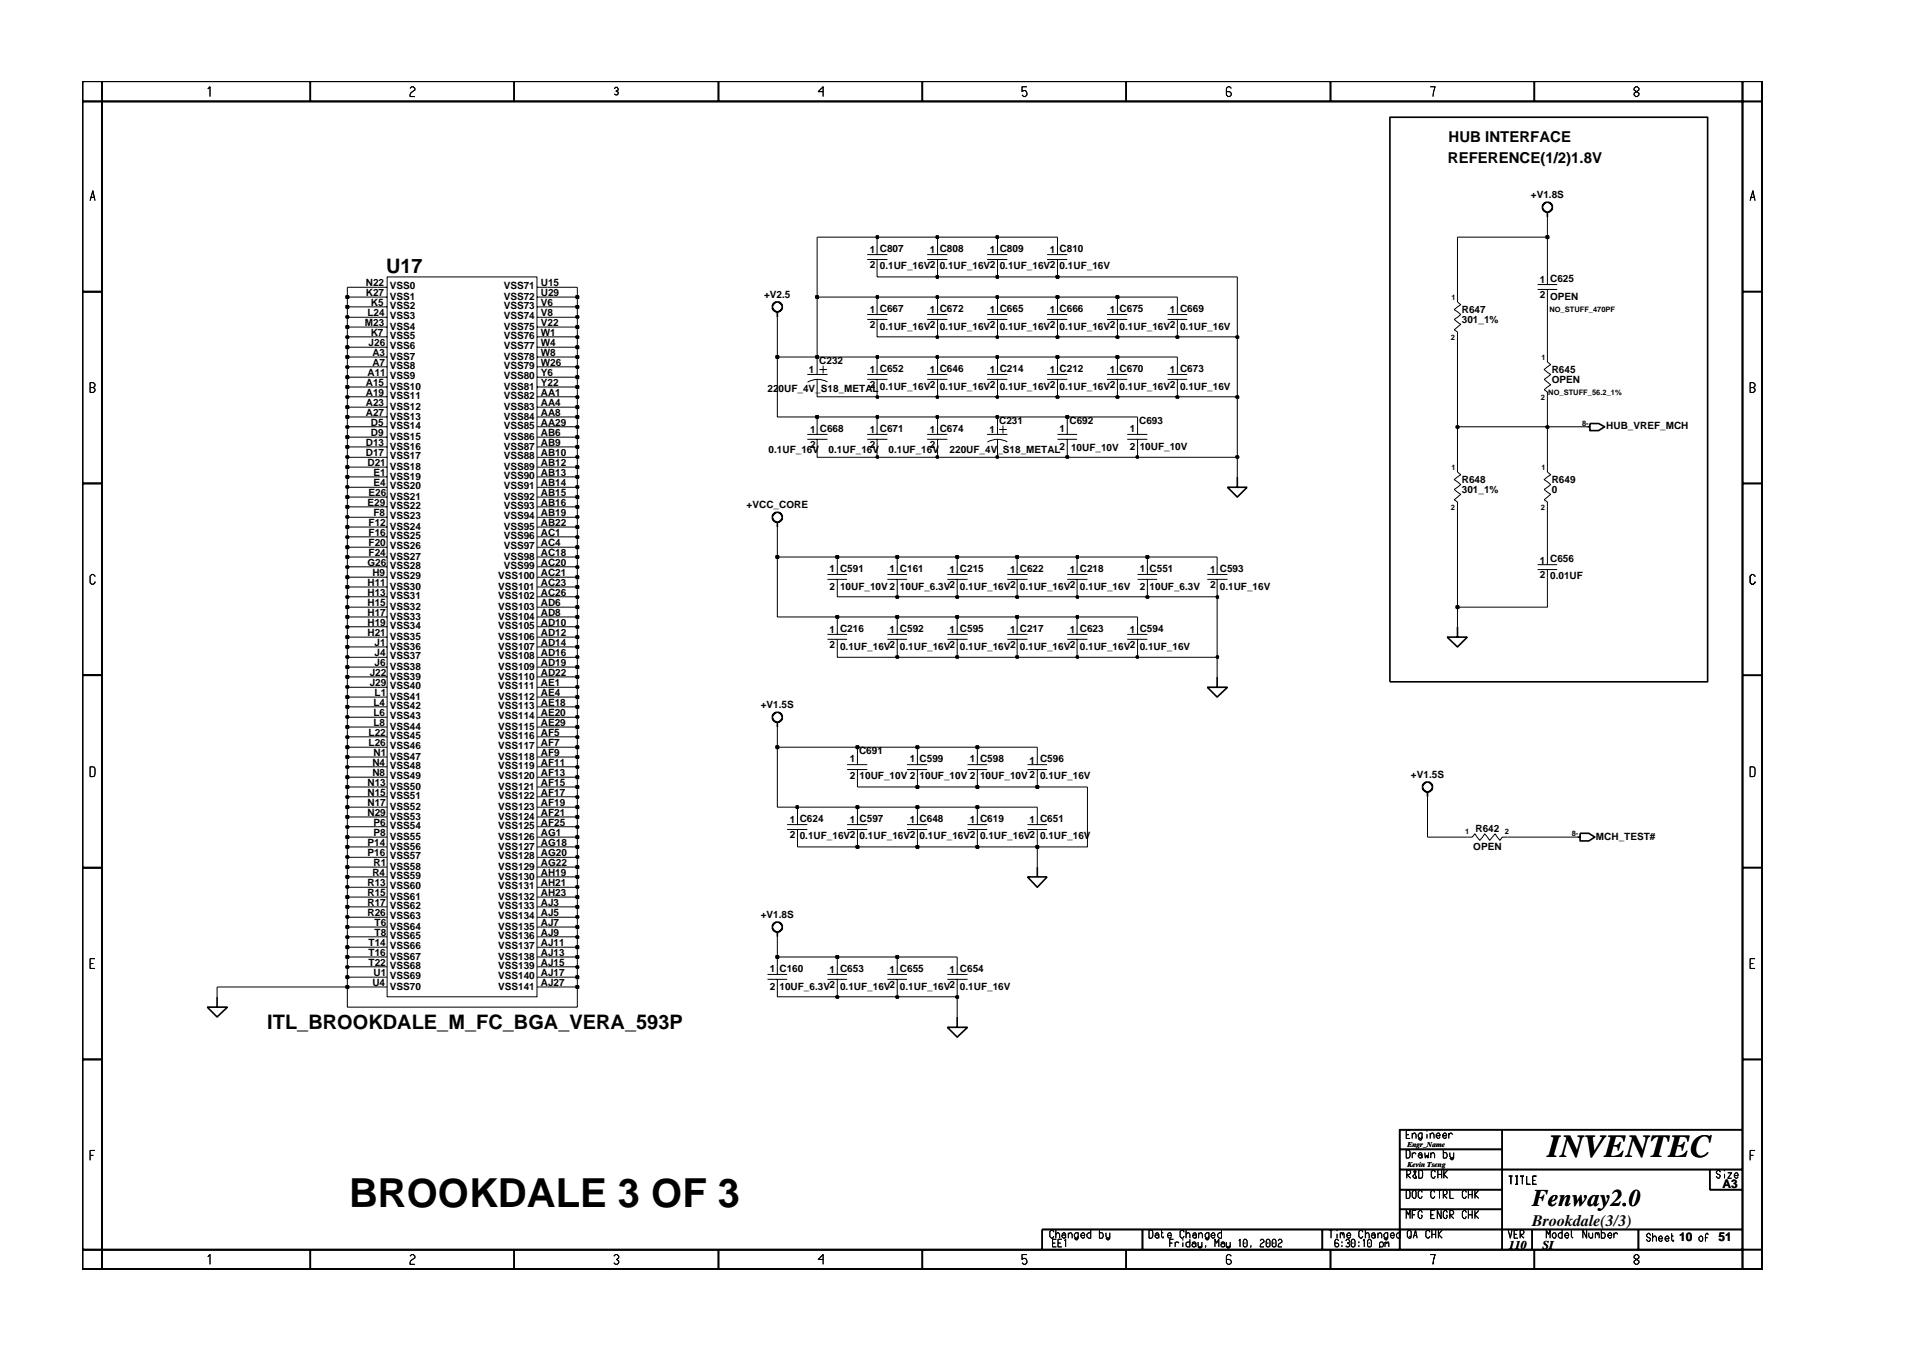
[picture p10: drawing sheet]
<svg xmlns="http://www.w3.org/2000/svg" width="297mm" height="210mm" viewBox="0 0 297 210" stroke-linecap="round" stroke-linejoin="round" font-family="sans-serif">
<defs><g id="words">
<text font-size="6.2" x="54.2" y="187.5">BROOKDALE 3 OF 3</text>
<text font-size="5" x="240.5" y="179.7">INVENTEC</text>
<text font-size="3.7" x="238" y="187.3">Fenway2.0</text>
<g font-size="3.1">
<text x="60" y="42.4">U17</text>
<text x="41.5" y="159.9">ITL_BROOKDALE_M_FC_BGA_VERA_593P</text>
</g>
<text font-size="2.5" x="238" y="190.4">Brookdale(3/3)</text>
<g font-size="2.3">
<text x="225" y="22.1">HUB INTERFACE</text>
<text x="224.9" y="25.3">REFERENCE(1/2)1.8V</text>
</g>
<g font-size="1.9">
<text x="267.6" y="184.6">A3</text>
<text x="234.4" y="194.1">110</text>
<text x="239.6" y="194.1">SI</text>
<text x="260.9" y="192.9">10</text>
<text x="267" y="192.9">51</text>
</g>
<g font-size="1.6">
<text x="237.8" y="30.8">+V1.8S</text>
<text x="135.2" y="39.4">1 C807</text>
<text x="135.2" y="41.7">2</text>
<text x="136.7" y="41.8">0.1UF_16V2</text>
<text x="144.5" y="39.4">1 C808</text>
<text x="146" y="41.8">0.1UF_16V2</text>
<text x="153.8" y="39.4">1 C809</text>
<text x="155.3" y="41.8">0.1UF_16V2</text>
<text x="163.1" y="39.4">1 C810</text>
<text x="164.6" y="41.8">0.1UF_16V</text>
<text x="56.8" y="44.4">N22</text>
<text x="56.8" y="46">K27</text>
<text x="57.6" y="47.5">K5</text>
<text x="60.6" y="44.9">VSS0</text>
<text x="60.6" y="46.6">VSS1</text>
<text x="78.3" y="45">VSS71</text>
<text x="78.3" y="46.6">VSS72</text>
<text x="84" y="44.4">U15</text>
<text x="84" y="46">U29</text>
<text x="84" y="47.5">V6</text>
<text x="118.7" y="46.3">+V2.5</text>
<text x="239.2" y="44">1 C625</text>
<text x="239.2" y="46.3">2</text>
<text x="240.8" y="46.6">OPEN</text>
<text x="56.7" y="50.6">M23</text>
<text x="57.1" y="49">L24</text>
<text x="57.3" y="53.7">J26</text>
<text x="57.6" y="52.2">K7</text>
<text x="60.6" y="51.2">VSS4</text>
<text x="60.6" y="52.7">VSS5</text>
<text x="60.6" y="49.6">VSS3</text>
<text x="60.6" y="48.1">VSS2</text>
<text x="78.3" y="48.1">VSS73</text>
<text x="78.3" y="49.6">VSS74</text>
<text x="78.3" y="51.2">VSS75</text>
<text x="78.3" y="52.7">VSS76</text>
<text x="84" y="49">V8</text>
<text x="84" y="50.6">V22</text>
<text x="84" y="52.2">W1</text>
<text x="84" y="53.7">W4</text>
<text x="135.2" y="48.7">1 C667</text>
<text x="135.2" y="51">2</text>
<text x="136.7" y="51.2">0.1UF_16V2</text>
<text x="144.5" y="48.7">1 C672</text>
<text x="146" y="51.2">0.1UF_16V2</text>
<text x="153.8" y="48.7">1 C665</text>
<text x="155.3" y="51.2">0.1UF_16V2</text>
<text x="163.1" y="48.7">1 C666</text>
<text x="164.6" y="51.2">0.1UF_16V2</text>
<text x="172.4" y="48.7">1 C675</text>
<text x="173.9" y="51.2">0.1UF_16V2</text>
<text x="181.7" y="48.7">1 C669</text>
<text x="183.3" y="51.2">0.1UF_16V</text>
<text x="227.1" y="48.7">R647</text>
<text x="227.1" y="50.2">301_1%</text>
<text x="56.8" y="60">A15</text>
<text x="57.1" y="58.3">A11</text>
<text x="57.9" y="56.8">A7</text>
<text x="57.9" y="55.3">A3</text>
<text x="60.6" y="58.9">VSS9</text>
<text x="60.6" y="57.4">VSS8</text>
<text x="60.6" y="55.9">VSS7</text>
<text x="60.6" y="54.3">VSS6</text>
<text x="78.3" y="57.4">VSS79</text>
<text x="78.3" y="58.9">VSS80</text>
<text x="78.3" y="54.3">VSS77</text>
<text x="78.3" y="55.9">VSS78</text>
<text x="84" y="58.3">Y6</text>
<text x="84" y="60">Y22</text>
<text x="84" y="55.3">W8</text>
<text x="84" y="56.8">W26</text>
<text x="125.7" y="58">1</text>
<text x="127.3" y="56.6">C232</text>
<text x="135.2" y="58">1 C652</text>
<text x="144.5" y="58">1 C646</text>
<text x="153.8" y="58">1 C214</text>
<text x="163.1" y="58">1 C212</text>
<text x="172.4" y="58">1 C670</text>
<text x="181.7" y="58">1 C673</text>
<text x="241.1" y="58">R645</text>
<text x="241.1" y="59.5">OPEN</text>
<text x="56.8" y="64.6">A27</text>
<text x="56.8" y="63.1">A23</text>
<text x="56.8" y="61.5">A19</text>
<text x="60.6" y="65.2">VSS13</text>
<text x="60.6" y="62.1">VSS11</text>
<text x="60.6" y="60.5">VSS10</text>
<text x="60.6" y="63.7">VSS12</text>
<text x="78.3" y="60.5">VSS81</text>
<text x="78.3" y="62.1">VSS82</text>
<text x="78.3" y="63.7">VSS83</text>
<text x="78.3" y="65.2">VSS84</text>
<text x="84" y="61.5">AA1</text>
<text x="84" y="63.1">AA4</text>
<text x="84" y="64.6">AA8</text>
<text x="119.2" y="60.9">220UF_4V_S18_METAL0.1UF_16V</text>
<text x="135.2" y="60.3">2</text>
<text x="144.5" y="60.3">2</text>
<text x="146" y="60.6">0.1UF_16V2</text>
<text x="155.2" y="65.9">C231</text>
<text x="155.3" y="60.6">0.1UF_16V2</text>
<text x="164.6" y="60.6">0.1UF_16V2</text>
<text x="166.1" y="65.9">C692</text>
<text x="173.9" y="60.6">0.1UF_16V2</text>
<text x="177" y="65.9">C693</text>
<text x="183.3" y="60.6">0.1UF_16V</text>
<text x="56.8" y="69.3">D13</text>
<text x="56.8" y="70.8">D17</text>
<text x="57.6" y="66.1">D5</text>
<text x="57.6" y="67.7">D9</text>
<text x="60.6" y="66.7">VSS14</text>
<text x="60.6" y="68.3">VSS15</text>
<text x="60.6" y="69.8">VSS16</text>
<text x="60.6" y="71.4">VSS17</text>
<text x="78.3" y="66.7">VSS85</text>
<text x="78.3" y="68.3">VSS86</text>
<text x="78.3" y="69.8">VSS87</text>
<text x="78.3" y="71.4">VSS88</text>
<text x="84" y="66.1">AA29</text>
<text x="84" y="67.7">AB6</text>
<text x="84" y="69.3">AB9</text>
<text x="84" y="70.8">AB10</text>
<text x="119.4" y="70.5">0.1UF_16V</text>
<text x="125.8" y="67.3">1 C668</text>
<text x="125.8" y="69.6">2</text>
<text x="128.7" y="70.5">0.1UF_16V</text>
<text x="135.2" y="67.3">1 C671</text>
<text x="135.2" y="69.6">2</text>
<text x="138" y="70.5">0.1UF_16V</text>
<text x="144.5" y="69.6">2</text>
<text x="144.5" y="67.3">1 C674</text>
<text x="147.5" y="70.5">220UF_4V_S18_METAL</text>
<text x="153.7" y="67.3">1</text>
<text x="164.6" y="67.2">1</text>
<text x="164.6" y="69.9">2</text>
<text x="166.4" y="70">10UF_10V</text>
<text x="175.5" y="67.2">1</text>
<text x="175.5" y="69.9">2</text>
<text x="177.1" y="69.9">10UF_10V</text>
<text x="249.5" y="66.7">HUB_VREF_MCH</text>
<text x="57.1" y="72.4">D21</text>
<text x="57.3" y="77.1">E26</text>
<text x="58" y="73.9">E1</text>
<text x="58" y="75.5">E4</text>
<text x="60.6" y="76">VSS20</text>
<text x="60.6" y="77.6">VSS21</text>
<text x="60.6" y="73">VSS18</text>
<text x="60.6" y="74.5">VSS19</text>
<text x="78.3" y="74.5">VSS90</text>
<text x="78.3" y="76">VSS91</text>
<text x="78.3" y="77.6">VSS92</text>
<text x="78.3" y="73">VSS89</text>
<text x="84" y="73.9">AB13</text>
<text x="84" y="75.5">AB14</text>
<text x="84" y="77.1">AB15</text>
<text x="84" y="72.4">AB12</text>
<text x="227.1" y="75.1">R648</text>
<text x="227.1" y="76.6">301_1%</text>
<text x="241.1" y="76.6">0</text>
<text x="241.1" y="75.1">R649</text>
<text x="57.1" y="78.6">E29</text>
<text x="57.3" y="81.7">F12</text>
<text x="57.3" y="83.2">F16</text>
<text x="58" y="80.1">F8</text>
<text x="60.6" y="79.2">VSS22</text>
<text x="60.6" y="80.7">VSS23</text>
<text x="60.6" y="82.3">VSS24</text>
<text x="60.6" y="83.8">VSS25</text>
<text x="78.3" y="79.2">VSS93</text>
<text x="78.3" y="80.7">VSS94</text>
<text x="78.3" y="82.3">VSS95</text>
<text x="78.3" y="83.8">VSS96</text>
<text x="84" y="78.6">AB16</text>
<text x="84" y="80.1">AB19</text>
<text x="84" y="81.7">AB22</text>
<text x="84" y="83.2">AC1</text>
<text x="116" y="79">+VCC_CORE</text>
<text x="57.1" y="87.9">G26</text>
<text x="57.3" y="84.8">F20</text>
<text x="57.3" y="86.4">F24</text>
<text x="57.9" y="89.4">H9</text>
<text x="60.6" y="85.3">VSS26</text>
<text x="60.6" y="86.9">VSS27</text>
<text x="60.6" y="88.5">VSS28</text>
<text x="60.6" y="90">VSS29</text>
<text x="77.4" y="90">VSS100</text>
<text x="78.3" y="86.9">VSS98</text>
<text x="78.3" y="88.5">VSS99</text>
<text x="78.3" y="85.3">VSS97</text>
<text x="84" y="87.9">AC20</text>
<text x="84" y="84.8">AC4</text>
<text x="84" y="86.4">AC18</text>
<text x="84" y="89.4">AC21</text>
<text x="128.9" y="88.9">1 C591</text>
<text x="138.2" y="88.9">1 C161</text>
<text x="147.5" y="89.1">1 C215</text>
<text x="156.9" y="89.1">1 C622</text>
<text x="166.2" y="89.1">1 C218</text>
<text x="177.1" y="88.9">1 C551</text>
<text x="188" y="89.1">1 C593</text>
<text x="239.2" y="89.8">2</text>
<text x="239.2" y="87.6">1 C656</text>
<text x="57.1" y="91">H11</text>
<text x="57.1" y="92.6">H13</text>
<text x="57.1" y="94.2">H15</text>
<text x="57.1" y="95.7">H17</text>
<text x="60.6" y="91.6">VSS30</text>
<text x="60.6" y="93.1">VSS31</text>
<text x="60.6" y="94.7">VSS32</text>
<text x="77.4" y="91.6">VSS101</text>
<text x="77.4" y="93.1">VSS102</text>
<text x="77.4" y="94.7">VSS103</text>
<text x="84" y="91">AC23</text>
<text x="84" y="92.6">AC26</text>
<text x="84" y="94.2">AD6</text>
<text x="84" y="95.7">AD8</text>
<text x="128.9" y="91.6">2</text>
<text x="130.5" y="91.6">10UF_10V 2</text>
<text x="139.8" y="91.6">10UF_6.3V2</text>
<text x="149.1" y="91.6">0.1UF_16V2</text>
<text x="158.4" y="91.6">0.1UF_16V2</text>
<text x="167.8" y="91.6">0.1UF_16V</text>
<text x="177.1" y="91.6">2</text>
<text x="178.6" y="91.6">10UF_6.3V</text>
<text x="188" y="91.4">2</text>
<text x="189.5" y="91.6">0.1UF_16V</text>
<text x="240.8" y="90">0.01UF</text>
<text x="57.1" y="97.2">H19</text>
<text x="57.1" y="98.8">H21</text>
<text x="58.2" y="100.3">J1</text>
<text x="58.2" y="101.9">J4</text>
<text x="60.6" y="96.3">VSS33</text>
<text x="60.6" y="97.8">VSS34</text>
<text x="60.6" y="99.4">VSS35</text>
<text x="60.6" y="100.9">VSS36</text>
<text x="77.4" y="96.3">VSS104</text>
<text x="77.4" y="97.8">VSS105</text>
<text x="77.4" y="99.4">VSS106</text>
<text x="77.4" y="100.9">VSS107</text>
<text x="84" y="97.2">AD10</text>
<text x="84" y="98.8">AD12</text>
<text x="84" y="100.3">AD14</text>
<text x="84" y="101.9">AD16</text>
<text x="128.9" y="98.4">1 C216</text>
<text x="128.9" y="100.7">2</text>
<text x="130.5" y="100.9">0.1UF_16V2</text>
<text x="138.2" y="98.4">1 C592</text>
<text x="139.8" y="100.9">0.1UF_16V2</text>
<text x="147.5" y="98.4">1 C595</text>
<text x="149.1" y="100.9">0.1UF_16V2</text>
<text x="156.9" y="98.4">1 C217</text>
<text x="158.4" y="100.9">0.1UF_16V2</text>
<text x="166.2" y="98.4">1 C623</text>
<text x="167.8" y="100.9">0.1UF_16V2</text>
<text x="175.5" y="98.4">1 C594</text>
<text x="177.1" y="100.9">0.1UF_16V</text>
<text x="57.4" y="105">J22</text>
<text x="57.4" y="106.5">J29</text>
<text x="58.2" y="103.5">J6</text>
<text x="60.6" y="105.6">VSS39</text>
<text x="60.6" y="107.1">VSS40</text>
<text x="60.6" y="102.4">VSS37</text>
<text x="60.6" y="104">VSS38</text>
<text x="77.4" y="104.1">VSS109</text>
<text x="77.4" y="102.4">VSS108</text>
<text x="77.4" y="105.6">VSS110</text>
<text x="77.4" y="107.1">VSS111</text>
<text x="84" y="103.5">AD19</text>
<text x="84" y="105">AD22</text>
<text x="84" y="106.5">AE1</text>
<text x="58" y="109.7">L4</text>
<text x="58" y="111.2">L6</text>
<text x="58" y="112.8">L8</text>
<text x="58.2" y="108.1">L1</text>
<text x="60.6" y="108.7">VSS41</text>
<text x="60.6" y="110.2">VSS42</text>
<text x="60.6" y="111.8">VSS43</text>
<text x="60.6" y="113.4">VSS44</text>
<text x="77.4" y="108.7">VSS112</text>
<text x="77.4" y="110.2">VSS113</text>
<text x="77.4" y="111.8">VSS114</text>
<text x="77.4" y="113.4">VSS115</text>
<text x="84" y="108.1">AE4</text>
<text x="84" y="109.7">AE18</text>
<text x="84" y="111.2">AE20</text>
<text x="84" y="112.8">AE29</text>
<text x="118.2" y="110.1">+V1.5S</text>
<text x="57.3" y="114.3">L22</text>
<text x="57.3" y="115.8">L26</text>
<text x="57.9" y="119">N4</text>
<text x="58" y="117.4">N1</text>
<text x="60.6" y="114.9">VSS45</text>
<text x="60.6" y="116.4">VSS46</text>
<text x="60.6" y="118">VSS47</text>
<text x="60.6" y="119.5">VSS48</text>
<text x="77.4" y="114.9">VSS116</text>
<text x="77.4" y="116.4">VSS117</text>
<text x="77.4" y="118">VSS118</text>
<text x="77.4" y="119.5">VSS119</text>
<text x="84" y="119">AF11</text>
<text x="84" y="114.3">AF5</text>
<text x="84" y="115.8">AF7</text>
<text x="84" y="117.5">AF9</text>
<text x="132" y="118.4">1</text>
<text x="133.5" y="117.1">C691</text>
<text x="141.3" y="118.4">1 C599</text>
<text x="150.7" y="118.4">1 C598</text>
<text x="160" y="118.6">1 C596</text>
<text x="57.1" y="122.1">N13</text>
<text x="57.1" y="123.6">N15</text>
<text x="57.1" y="125.2">N17</text>
<text x="57.9" y="120.5">N8</text>
<text x="60.6" y="122.7">VSS50</text>
<text x="60.6" y="124.2">VSS51</text>
<text x="60.6" y="125.8">VSS52</text>
<text x="60.6" y="121.1">VSS49</text>
<text x="77.4" y="121.1">VSS120</text>
<text x="77.4" y="122.7">VSS121</text>
<text x="77.4" y="124.2">VSS122</text>
<text x="77.4" y="125.8">VSS123</text>
<text x="84" y="120.5">AF13</text>
<text x="84" y="122.1">AF15</text>
<text x="84" y="123.6">AF17</text>
<text x="84" y="125.2">AF19</text>
<text x="132" y="121.1">2</text>
<text x="133.5" y="121.1">10UF_10V 2</text>
<text x="142.9" y="121.1">10UF_10V 2</text>
<text x="152.3" y="121.1">10UF_10V 2</text>
<text x="161.6" y="121.1">0.1UF_16V</text>
<text x="219.2" y="120.9">+V1.5S</text>
<text x="57.1" y="126.8">N29</text>
<text x="57.1" y="131.4">P14</text>
<text x="58" y="128.3">P6</text>
<text x="58" y="129.9">P8</text>
<text x="60.6" y="127.3">VSS53</text>
<text x="60.6" y="128.9">VSS54</text>
<text x="60.6" y="130.5">VSS55</text>
<text x="60.6" y="132">VSS56</text>
<text x="77.4" y="127.3">VSS124</text>
<text x="77.4" y="128.9">VSS125</text>
<text x="77.4" y="130.5">VSS126</text>
<text x="77.4" y="132">VSS127</text>
<text x="84" y="126.8">AF21</text>
<text x="84" y="128.3">AF25</text>
<text x="84" y="129.9">AG1</text>
<text x="84" y="131.4">AG18</text>
<text x="122.7" y="127.9">1 C624</text>
<text x="122.7" y="130.2">2</text>
<text x="124.2" y="130.4">0.1UF_16V2</text>
<text x="132" y="127.9">1 C597</text>
<text x="133.5" y="130.4">0.1UF_16V2</text>
<text x="141.3" y="127.9">1 C648</text>
<text x="142.9" y="130.4">0.1UF_16V2</text>
<text x="150.7" y="127.9">1 C619</text>
<text x="152.3" y="130.4">0.1UF_16V2</text>
<text x="160" y="127.9">1 C651</text>
<text x="161.6" y="130.4">0.1UF_16V</text>
<text x="229.2" y="129.3">R642</text>
<text x="247.9" y="130.5">MCH_TEST#</text>
<text x="57.1" y="137.6">R13</text>
<text x="57.1" y="132.9">P16</text>
<text x="57.9" y="136.1">R4</text>
<text x="58" y="134.6">R1</text>
<text x="60.6" y="133.5">VSS57</text>
<text x="60.6" y="135.1">VSS58</text>
<text x="60.6" y="136.6">VSS59</text>
<text x="77.4" y="135.1">VSS129</text>
<text x="77.4" y="133.5">VSS128</text>
<text x="77.4" y="136.6">VSS130</text>
<text x="84" y="134.6">AG22</text>
<text x="84" y="132.9">AG20</text>
<text x="84" y="136.1">AH19</text>
<text x="84" y="137.6">AH21</text>
<text x="228.9" y="132">OPEN</text>
<text x="57.1" y="139.2">R15</text>
<text x="57.1" y="140.7">R17</text>
<text x="57.1" y="142.3">R26</text>
<text x="58.2" y="143.9">T6</text>
<text x="60.6" y="138.2">VSS60</text>
<text x="60.6" y="139.8">VSS61</text>
<text x="60.6" y="141.3">VSS62</text>
<text x="60.6" y="142.8">VSS63</text>
<text x="77.4" y="138.2">VSS131</text>
<text x="77.4" y="139.8">VSS132</text>
<text x="77.4" y="141.3">VSS133</text>
<text x="77.4" y="142.8">VSS134</text>
<text x="84" y="139.2">AH23</text>
<text x="84" y="140.7">AJ3</text>
<text x="84" y="142.3">AJ5</text>
<text x="84" y="143.9">AJ7</text>
<text x="118.2" y="142.7">+V1.8S</text>
<text x="57.3" y="146.9">T14</text>
<text x="57.3" y="148.5">T16</text>
<text x="58.2" y="145.4">T8</text>
<text x="60.6" y="144.4">VSS64</text>
<text x="60.6" y="146">VSS65</text>
<text x="60.6" y="147.5">VSS66</text>
<text x="60.6" y="149.1">VSS67</text>
<text x="77.4" y="144.4">VSS135</text>
<text x="77.4" y="146">VSS136</text>
<text x="77.4" y="147.5">VSS137</text>
<text x="77.4" y="149.1">VSS138</text>
<text x="84" y="148.5">AJ13</text>
<text x="84" y="145.4">AJ9</text>
<text x="84" y="146.9">AJ11</text>
<text x="57.3" y="150">T22</text>
<text x="57.9" y="153.2">U4</text>
<text x="58" y="151.6">U1</text>
<text x="60.6" y="152.1">VSS69</text>
<text x="60.6" y="153.7">VSS70</text>
<text x="60.6" y="150.6">VSS68</text>
<text x="77.4" y="150.6">VSS139</text>
<text x="77.4" y="152.1">VSS140</text>
<text x="77.4" y="153.7">VSS141</text>
<text x="84" y="150">AJ15</text>
<text x="84" y="151.6">AJ17</text>
<text x="84" y="153.2">AJ27</text>
<text x="119.6" y="151.1">1 C160</text>
<text x="119.6" y="153.8">2</text>
<text x="121.1" y="153.8">10UF_6.3V2</text>
<text x="128.9" y="151.2">1 C653</text>
<text x="130.5" y="153.8">0.1UF_16V2</text>
<text x="138.2" y="151.2">1 C655</text>
<text x="139.8" y="153.8">0.1UF_16V2</text>
<text x="147.5" y="151.2">1 C654</text>
<text x="149.1" y="153.8">0.1UF_16V</text>
</g>
<g font-size="1.2">
<text x="225.5" y="46.7">1</text>
<text x="225.4" y="52.8">2</text>
<text x="240.7" y="48.5">NO_STUFF_470PF</text>
<text x="239.5" y="56">1</text>
<text x="239.4" y="62.1">2</text>
<text x="240.5" y="61.3">NO_STUFF_56.2_1%</text>
<text x="245.8" y="66.1">8-</text>
<text x="225.5" y="73.1">1</text>
<text x="239.5" y="73.1">1</text>
<text x="225.4" y="79.2">2</text>
<text x="239.4" y="79.2">2</text>
<text x="227.6" y="129.6">1</text>
<text x="233.8" y="129.6">2</text>
<text x="244.2" y="129.9">8-</text>
<text x="218.6" y="178.2">Engr_Name</text>
<text x="218.6" y="181.3">Kevin Tseng</text>
</g>
</g></defs>
<g fill="none" stroke="#000" stroke-width=".16">
<path d="M134.7 39.6h3.2M136.3 38.4v1.2M144 39.6h3.2M145.7 38.4v1.2M153.4 39.6h3.1M155 38.4v1.2M162.7 39.6h3.1M164.3 38.4v1.2M58.6 44.6h1.5M58.6 46.2h1.5M58.6 47.7h1.5M58.6 49.3h1.5"/>
<path d="M58.6 50.8h1.5M58.6 52.3h1.5M58.6 53.9h1.5M58.6 55.5h1.5M58.6 57h1.5M58.6 58.6h1.5M60.1 43h23.3v111.9h-23.3zM83.4 44.6h1.6M83.4 46.2h1.6M83.4 47.7h1.6M83.4 49.3h1.6M83.4 50.8h1.6"/>
<path d="M83.4 52.3h1.6M83.4 53.9h1.6M83.4 55.5h1.6M83.4 57h1.6M83.4 58.6h1.6M125.4 58.2h3.2M126.9 57v1.2M126.9 58.9v1.2M127.3 57.4h1.2M127.9 56.8v1.2M128.6 59.4a3 3 0 0 0-3.1 0M134.7 58.2h3.2"/>
<path d="M134.7 58.9h3.2M134.7 48.9h3.2M134.7 49.6h3.2M134.7 40.3h3.2M136.3 40.3v1.2M136.3 47.7v1.2M136.3 49.6v1.2M136.3 57v1.2M136.3 58.9v1.2M144 58.2h3.2M144 58.9h3.2M144 48.9h3.2"/>
<path d="M144 49.6h3.2M144 40.3h3.2M145.7 40.3v1.2M145.7 47.7v1.2M145.7 49.6v1.2M145.7 57v1.2M145.7 58.9v1.2M153.4 58.2h3.1M153.4 58.9h3.1M153.4 48.9h3.1M153.4 49.6h3.1M153.4 40.3h3.1"/>
<path d="M155 40.3v1.2M155 47.7v1.2M155 49.6v1.2M155 57v1.2M155 58.9v1.2M162.7 58.2h3.1M162.7 58.9h3.1M162.7 48.9h3.1M162.7 49.6h3.1M162.7 40.3h3.1M164.3 40.3v1.2M164.3 47.7v1.2"/>
<path d="M164.3 49.6v1.2M164.3 57v1.2M164.3 58.9v1.2M172 58.2h3.1M172 58.9h3.1M172 48.9h3.1M172 49.6h3.1M173.6 47.7v1.2M173.6 49.6v1.2M173.6 57v1.2M173.6 58.9v1.2M181.4 58.2h3"/>
<path d="M181.4 58.9h3M181.4 48.9h3M181.4 49.6h3M182.9 47.7v1.2M182.9 49.6v1.2M182.9 57v1.2M182.9 58.9v1.2M226.4 46.2v.7l.5 .4-1 .8 1 .8-1 .7 1 .8-1 .8 .5 .4v.7M238.9 44.2h3M238.9 45h3M240.4 55.5v.7l.5 .5-1 .7 1 .8-1 .7 1 .9-1 .8 .5 .3v.8M240.4 43v1.2"/>
<path d="M240.4 45v1.2M58.6 60.1h1.5M58.6 61.7h1.5M58.6 63.3h1.5M58.6 64.8h1.5M58.6 66.3h1.5M58.6 67.9h1.5M58.6 69.4h1.5M58.6 71h1.5M58.6 72.6h1.5M58.6 74.1h1.5M58.6 75.7h1.5"/>
<path d="M58.6 77.2h1.5M58.6 78.8h1.5M83.4 60.1h1.6M83.4 61.7h1.6M83.4 63.3h1.6M83.4 64.8h1.6M83.4 66.3h1.6M83.4 67.9h1.6M83.4 69.4h1.6M83.4 71h1.6M83.4 72.6h1.6M83.4 74.1h1.6"/>
<path d="M83.4 75.7h1.6M83.4 77.2h1.6M83.4 78.8h1.6M125.4 67.5h3.2M125.4 68.3h3.2M126.9 66.3v1.2M126.9 68.3v1.1M134.7 67.5h3.2M134.7 68.3h3.2M136.3 66.3v1.2M136.3 68.3v1.1M144 67.5h3.2"/>
<path d="M144 68.3h3.2M145.7 66.3v1.2M145.7 68.3v1.1M153.4 67.5h3.1M155 66.3v1.2M155 68.3v1.1M155.2 66.7h1.2M155.8 66.1v1.2M156.5 68.7a3 3 0 0 0-3.1 0M164.3 67.5h3M164.3 68.3h3M165.8 66.3v1.2"/>
<path d="M165.8 68.3v1.1M175.1 67.5h3.2M175.1 68.3h3.2M176.7 66.3v1.2M176.7 68.3v1.1M226.4 72.6v.7l.5 .5-1 .7 1 .8-1 .7 1 .8-1 .9 .5 .3v.8M240.4 72.6v.7l.5 .5-1 .7 1 .8-1 .7 1 .8-1 .9 .5 .3v.8M58.6 80.4h1.5M58.6 81.9h1.5M58.6 83.4h1.5M58.6 85h1.5M58.6 86.5h1.5"/>
<path d="M58.6 88.1h1.5M58.6 89.7h1.5M58.6 91.2h1.5M58.6 92.7h1.5M58.6 94.3h1.5M58.6 95.9h1.5M58.6 97.4h1.5M58.6 99h1.5M83.4 80.4h1.6M83.4 81.9h1.6M83.4 83.4h1.6M83.4 85h1.6"/>
<path d="M83.4 86.5h1.6M83.4 88.1h1.6M83.4 89.7h1.6M83.4 91.2h1.6M83.4 92.7h1.6M83.4 94.3h1.6M83.4 95.9h1.6M83.4 97.4h1.6M83.4 99h1.6M128.6 98.6h3M128.6 99.3h3M128.6 89.3h3"/>
<path d="M128.6 90h3M130.1 88.1v1.2M130.1 90v1.2M130.1 97.4v1.2M130.1 99.3v1.2M137.9 98.6h3M137.9 99.3h3M137.9 89.3h3M137.9 90h3M139.4 88.1v1.2M139.4 90v1.2M139.4 97.4v1.2"/>
<path d="M139.4 99.3v1.2M147.2 98.6h3.1M147.2 99.3h3.1M147.2 89.3h3.1M147.2 90h3.1M148.7 88.1v1.2M148.7 90v1.2M148.7 97.4v1.2M148.7 99.3v1.2M156.5 98.6h3.1M156.5 99.3h3.1M156.5 89.3h3.1"/>
<path d="M156.5 90h3.1M158 88.1v1.2M158 90v1.2M158 97.4v1.2M158 99.3v1.2M165.8 98.6h3.1M165.8 99.3h3.1M165.8 89.3h3.1M165.8 90h3.1M167.3 88.1v1.2M167.3 90v1.2M167.3 97.4v1.2"/>
<path d="M167.3 99.3v1.2M175.1 98.6h3.2M175.1 99.3h3.2M176.7 89.3h3.1M176.7 90h3.1M176.7 97.4v1.2M176.7 99.3v1.2M178.3 88.1v1.2M178.3 90v1.2M187.6 89.3h3.1M187.6 90h3.1M189.1 88.1v1.2"/>
<path d="M189.1 90v1.2M238.9 87.7h3M238.9 88.5h3M240.4 86.5v1.2M240.4 88.5v1.2M58.6 100.5h1.5M58.6 102.1h1.5M58.6 103.6h1.5M58.6 105.2h1.5M58.6 106.8h1.5M58.6 108.3h1.5M58.6 109.8h1.5"/>
<path d="M58.6 111.4h1.5M58.6 113h1.5M58.6 114.5h1.5M58.6 116.1h1.5M58.6 117.6h1.5M58.6 119.1h1.5M83.4 100.5h1.6M83.4 102.1h1.6M83.4 103.6h1.6M83.4 105.2h1.6M83.4 106.8h1.6M83.4 108.3h1.6"/>
<path d="M83.4 109.8h1.6M83.4 111.4h1.6M83.4 113h1.6M83.4 114.5h1.6M83.4 116.1h1.6M83.4 117.6h1.6M83.4 119.1h1.6M131.6 118.8h3.1M131.6 119.6h3.1M133.2 117.6v1.2M133.2 119.6v1.1M140.9 118.8h3.1"/>
<path d="M140.9 119.6h3.1M142.5 117.6v1.2M142.5 119.6v1.1M150.3 118.8h3.1M150.3 119.6h3.1M151.8 117.6v1.2M151.8 119.6v1.1M159.6 118.8h3.1M159.6 119.6h3.1M161.1 117.6v1.2M161.1 119.6v1.1M58.6 130.1h1.5"/>
<path d="M58.6 120.7h1.5M58.6 122.3h1.5M58.6 123.8h1.5M58.6 125.4h1.5M58.6 126.9h1.5M58.6 128.5h1.5M58.6 131.6h1.5M58.6 133.2h1.5M58.6 134.7h1.5M58.6 136.2h1.5M58.6 137.9h1.5M58.6 139.4h1.5"/>
<path d="M83.4 130.1h1.6M83.4 120.7h1.6M83.4 122.3h1.6M83.4 123.8h1.6M83.4 125.4h1.6M83.4 126.9h1.6M83.4 128.5h1.6M83.4 131.6h1.6M83.4 133.2h1.6M83.4 134.7h1.6M83.4 136.2h1.6M83.4 137.9h1.6"/>
<path d="M83.4 139.4h1.6M122.3 128.1h3.1M122.3 128.9h3.1M123.9 126.9v1.2M123.9 128.9v1.2M131.6 128.1h3.1M131.6 128.9h3.1M133.2 126.9v1.2M133.2 128.9v1.2M140.9 128.1h3.1M140.9 128.9h3.1M142.5 126.9v1.2"/>
<path d="M142.5 128.9v1.2M150.3 128.1h3.1M150.3 128.9h3.1M151.8 126.9v1.2M151.8 128.9v1.2M159.6 128.1h3.1M159.6 128.9h3.1M161.1 126.9v1.2M161.1 128.9v1.2M228 130.1h.7l.4-.5 .8 1 .8-1 .7 1 .9-1 .7 1 .4-.5h.8M33.7 153.3v1.6M54 153.3v3.2h35.7v-3.2"/>
<path d="M58.6 140.9h1.5M58.6 142.5h1.5M58.6 144h1.5M58.6 145.6h1.5M58.6 147.2h1.5M58.6 148.7h1.5M58.6 150.2h1.5M58.6 151.8h1.5M58.6 153.3h1.5M83.4 140.9h1.6M83.4 142.5h1.6M83.4 144h1.6"/>
<path d="M83.4 145.6h1.6M83.4 147.2h1.6M83.4 148.7h1.6M83.4 150.2h1.6M83.4 151.8h1.6M83.4 153.3h1.6M119.2 151.4h3.1M119.2 152.2h3.1M120.8 150.2v1.2M120.8 152.2v2.7h9.3M128.6 151.4h3M128.6 152.2h3"/>
<path d="M130.1 150.2v1.2M130.1 152.2v1.1M137.9 151.4h3M137.9 152.2h3M139.4 150.2v1.2M139.4 152.2v1.1M147.2 151.4h3.1M147.2 152.2h3.1M148.7 150.2v1.2M148.7 152.2v1.1M148.7 154.9v3.1"/>
</g>
<g fill="none" stroke="#000" stroke-width=".25">
<path d="M239.8 31.7l.2-.1a.55 .55 0 0 1 .9 .1l.3 .2v.5l-.5 .5h-.6l-.4-.3-.1-.7zM240.4 32.9v.8M120.1 47.3l.2-.2a.55 .55 0 0 1 1 .1l.2 .2v.5l-.5 .5h-.5l-.4-.3-.1-.2zM120.8 48.4v.9M120.2 79.9l.1-.1a.55 .55 0 0 1 1 .1l.2 .2v.5l-.5 .5h-.5l-.4-.3-.1-.7zM190.7 75.7h3l-1.5 1.5zM192.2 74.1v1.6M246.6 66.3h.4M247 65.8h1.4l.9 .5-.9 .6h-1.4zM120.8 81.1v.8M224.8 99h3.2l-1.6 1.5zM226.4 97.4v1.6"/>
<path d="M120.1 111l.2-.2a.55 .55 0 0 1 1 .1l.2 .3v.5l-.5 .5h-.5l-.4-.3-.1-.2zM120.8 112.2v.8M187.6 106.8h3.1l-1.6 1.5zM189.1 105.2v1.6M159.6 136.2h3.1l-1.6 1.7zM161.1 134.7v1.5M221.1 121.8l.2-.1a.55 .55 0 0 1 1 .1l.2 .2v.5l-.5 .5h-.5l-.4-.3-.1-.2zM221.8 123v.8M245.1 130.1h.4M245.5 129.5h1.3l1 .6-1 .6h-1.3zM32.2 156.5h3.1l-1.6 1.5zM33.7 154.9v1.6"/>
<path d="M120.1 143.6l.2-.2a.55 .55 0 0 1 1 .1l.2 .3v.5l-.5 .5h-.5l-.4-.3-.1-.2zM120.8 144.8v.8M147.2 159.6h3.1l-1.6 1.5zM148.7 158v1.6"/>
</g>
<path d="M129.9 154.8h.3v.2h-.3z" fill-rule="evenodd" fill="#c2c2c2" stroke="#000" stroke-width=".25"/>
<path d="M129.9 154.8h.3v.2h-.3z" fill="none" stroke="#000" stroke-width=".25"/>
<path d="M130.1 153.3v1.6h9.3" fill="none" stroke="#000" stroke-width=".16"/>
<path d="M139.2 154.8h.4v.2h-.4z" fill-rule="evenodd" fill="#c2c2c2" stroke="#000" stroke-width=".25"/>
<path d="M139.2 154.8h.4v.2h-.4z" fill="none" stroke="#000" stroke-width=".25"/>
<path d="M139.4 153.3v1.6h9.3" fill="none" stroke="#000" stroke-width=".16"/>
<path d="M148.5 154.8h.4v.2h-.4z" fill-rule="evenodd" fill="#c2c2c2" stroke="#000" stroke-width=".25"/>
<path d="M148.5 154.8h.4v.2h-.4z" fill="none" stroke="#000" stroke-width=".25"/>
<path d="M33.7 153.3h20.3M148.7 153.3v1.6" fill="none" stroke="#000" stroke-width=".16"/>
<path d="M53.8 153.2h.3v.3h-.3z" fill-rule="evenodd" fill="#c2c2c2" stroke="#000" stroke-width=".25"/>
<path d="M53.8 153.2h.3v.3h-.3z" fill="none" stroke="#000" stroke-width=".25"/>
<path d="M54 151.8v1.5h4.6M85 153.3h4.7" fill="none" stroke="#000" stroke-width=".16"/>
<path d="M89.5 153.2h.4v.3h-.4z" fill-rule="evenodd" fill="#c2c2c2" stroke="#000" stroke-width=".25"/>
<path d="M89.5 153.2h.4v.3h-.4z" fill="none" stroke="#000" stroke-width=".25"/>
<path d="M89.7 151.8v1.5" fill="none" stroke="#000" stroke-width=".16"/>
<path d="M53.8 151.7h.3v.3h-.3z" fill-rule="evenodd" fill="#c2c2c2" stroke="#000" stroke-width=".25"/>
<path d="M53.8 151.7h.3v.3h-.3z" fill="none" stroke="#000" stroke-width=".25"/>
<path d="M54 150.2v1.6h4.6M85 151.8h4.7" fill="none" stroke="#000" stroke-width=".16"/>
<path d="M89.5 151.7h.4v.3h-.4z" fill-rule="evenodd" fill="#c2c2c2" stroke="#000" stroke-width=".25"/>
<path d="M89.5 151.7h.4v.3h-.4z" fill="none" stroke="#000" stroke-width=".25"/>
<path d="M89.7 150.2v1.6" fill="none" stroke="#000" stroke-width=".16"/>
<path d="M53.8 150.1h.3v.3h-.3z" fill-rule="evenodd" fill="#c2c2c2" stroke="#000" stroke-width=".25"/>
<path d="M53.8 150.1h.3v.3h-.3z" fill="none" stroke="#000" stroke-width=".25"/>
<path d="M54 148.7v1.5h4.6M85 150.2h4.7" fill="none" stroke="#000" stroke-width=".16"/>
<path d="M89.5 150.1h.4v.3h-.4z" fill-rule="evenodd" fill="#c2c2c2" stroke="#000" stroke-width=".25"/>
<path d="M89.5 150.1h.4v.3h-.4z" fill="none" stroke="#000" stroke-width=".25"/>
<path d="M89.7 148.7v1.5M120.8 148.7v1.5M130.1 148.7v1.5M139.4 148.7v1.5M148.7 148.7v1.5" fill="none" stroke="#000" stroke-width=".16"/>
<path d="M53.8 148.5h.3v.4h-.3z" fill-rule="evenodd" fill="#c2c2c2" stroke="#000" stroke-width=".25"/>
<path d="M53.8 148.5h.3v.4h-.3z" fill="none" stroke="#000" stroke-width=".25"/>
<path d="M54 147.2v1.5h4.6M85 148.7h4.7" fill="none" stroke="#000" stroke-width=".16"/>
<path d="M89.5 148.5h.4v.4h-.4z" fill-rule="evenodd" fill="#c2c2c2" stroke="#000" stroke-width=".25"/>
<path d="M89.5 148.5h.4v.4h-.4z" fill="none" stroke="#000" stroke-width=".25"/>
<path d="M89.7 147.2v1.5" fill="none" stroke="#000" stroke-width=".16"/>
<path d="M120.6 148.5h.3v.4h-.3z" fill-rule="evenodd" fill="#c2c2c2" stroke="#000" stroke-width=".25"/>
<path d="M120.6 148.5h.3v.4h-.3z" fill="none" stroke="#000" stroke-width=".25"/>
<path d="M120.8 145.6v3.1h9.3" fill="none" stroke="#000" stroke-width=".16"/>
<path d="M129.9 148.5h.3v.4h-.3z" fill-rule="evenodd" fill="#c2c2c2" stroke="#000" stroke-width=".25"/>
<path d="M129.9 148.5h.3v.4h-.3z" fill="none" stroke="#000" stroke-width=".25"/>
<path d="M130.1 148.7h9.3" fill="none" stroke="#000" stroke-width=".16"/>
<path d="M139.2 148.5h.4v.4h-.4z" fill-rule="evenodd" fill="#c2c2c2" stroke="#000" stroke-width=".25"/>
<path d="M139.2 148.5h.4v.4h-.4z" fill="none" stroke="#000" stroke-width=".25"/>
<path d="M139.4 148.7h9.3" fill="none" stroke="#000" stroke-width=".16"/>
<path d="M53.8 147h.3v.3h-.3z" fill-rule="evenodd" fill="#c2c2c2" stroke="#000" stroke-width=".25"/>
<path d="M53.8 147h.3v.3h-.3z" fill="none" stroke="#000" stroke-width=".25"/>
<path d="M54 145.6v1.6h4.6M85 147.2h4.7" fill="none" stroke="#000" stroke-width=".16"/>
<path d="M89.5 147h.4v.3h-.4z" fill-rule="evenodd" fill="#c2c2c2" stroke="#000" stroke-width=".25"/>
<path d="M89.5 147h.4v.3h-.4z" fill="none" stroke="#000" stroke-width=".25"/>
<path d="M89.7 145.6v1.6" fill="none" stroke="#000" stroke-width=".16"/>
<path d="M53.8 145.5h.3v.2h-.3z" fill-rule="evenodd" fill="#c2c2c2" stroke="#000" stroke-width=".25"/>
<path d="M53.8 145.5h.3v.2h-.3z" fill="none" stroke="#000" stroke-width=".25"/>
<path d="M54 144v1.6h4.6M85 145.6h4.7" fill="none" stroke="#000" stroke-width=".16"/>
<path d="M89.5 145.5h.4v.2h-.4z" fill-rule="evenodd" fill="#c2c2c2" stroke="#000" stroke-width=".25"/>
<path d="M89.5 145.5h.4v.2h-.4z" fill="none" stroke="#000" stroke-width=".25"/>
<path d="M89.7 144v1.6" fill="none" stroke="#000" stroke-width=".16"/>
<path d="M53.8 143.9h.3v.3h-.3z" fill-rule="evenodd" fill="#c2c2c2" stroke="#000" stroke-width=".25"/>
<path d="M53.8 143.9h.3v.3h-.3z" fill="none" stroke="#000" stroke-width=".25"/>
<path d="M54 142.5v1.5h4.6M85 144h4.7" fill="none" stroke="#000" stroke-width=".16"/>
<path d="M89.5 143.9h.4v.3h-.4z" fill-rule="evenodd" fill="#c2c2c2" stroke="#000" stroke-width=".25"/>
<path d="M89.5 143.9h.4v.3h-.4z" fill="none" stroke="#000" stroke-width=".25"/>
<path d="M89.7 142.5v1.5" fill="none" stroke="#000" stroke-width=".16"/>
<path d="M53.8 142.3h.3v.3h-.3z" fill-rule="evenodd" fill="#c2c2c2" stroke="#000" stroke-width=".25"/>
<path d="M53.8 142.3h.3v.3h-.3z" fill="none" stroke="#000" stroke-width=".25"/>
<path d="M54 140.9v1.6h4.6M85 142.5h4.7" fill="none" stroke="#000" stroke-width=".16"/>
<path d="M89.5 142.3h.4v.3h-.4z" fill-rule="evenodd" fill="#c2c2c2" stroke="#000" stroke-width=".25"/>
<path d="M89.5 142.3h.4v.3h-.4z" fill="none" stroke="#000" stroke-width=".25"/>
<path d="M89.7 140.9v1.6" fill="none" stroke="#000" stroke-width=".16"/>
<path d="M53.8 140.7h.3v.4h-.3z" fill-rule="evenodd" fill="#c2c2c2" stroke="#000" stroke-width=".25"/>
<path d="M53.8 140.7h.3v.4h-.3z" fill="none" stroke="#000" stroke-width=".25"/>
<path d="M54 139.4v1.5h4.6M85 140.9h4.7" fill="none" stroke="#000" stroke-width=".16"/>
<path d="M89.5 140.7h.4v.4h-.4z" fill-rule="evenodd" fill="#c2c2c2" stroke="#000" stroke-width=".25"/>
<path d="M89.5 140.7h.4v.4h-.4z" fill="none" stroke="#000" stroke-width=".25"/>
<path d="M89.7 139.4v1.5" fill="none" stroke="#000" stroke-width=".16"/>
<path d="M53.8 139.2h.3v.3h-.3z" fill-rule="evenodd" fill="#c2c2c2" stroke="#000" stroke-width=".25"/>
<path d="M53.8 139.2h.3v.3h-.3z" fill="none" stroke="#000" stroke-width=".25"/>
<path d="M54 137.9v1.5h4.6M85 139.4h4.7" fill="none" stroke="#000" stroke-width=".16"/>
<path d="M89.5 139.2h.4v.3h-.4z" fill-rule="evenodd" fill="#c2c2c2" stroke="#000" stroke-width=".25"/>
<path d="M89.5 139.2h.4v.3h-.4z" fill="none" stroke="#000" stroke-width=".25"/>
<path d="M89.7 137.9v1.5" fill="none" stroke="#000" stroke-width=".16"/>
<path d="M53.8 137.7h.3v.2h-.3z" fill-rule="evenodd" fill="#c2c2c2" stroke="#000" stroke-width=".25"/>
<path d="M53.8 137.7h.3v.2h-.3z" fill="none" stroke="#000" stroke-width=".25"/>
<path d="M54 136.2v1.7h4.6M85 137.9h4.7" fill="none" stroke="#000" stroke-width=".16"/>
<path d="M89.5 137.7h.4v.2h-.4z" fill-rule="evenodd" fill="#c2c2c2" stroke="#000" stroke-width=".25"/>
<path d="M89.5 137.7h.4v.2h-.4z" fill="none" stroke="#000" stroke-width=".25"/>
<path d="M89.7 136.2v1.7" fill="none" stroke="#000" stroke-width=".16"/>
<path d="M53.8 136.1h.3v.3h-.3z" fill-rule="evenodd" fill="#c2c2c2" stroke="#000" stroke-width=".25"/>
<path d="M53.8 136.1h.3v.3h-.3z" fill="none" stroke="#000" stroke-width=".25"/>
<path d="M54 134.7v1.5h4.6M85 136.2h4.7" fill="none" stroke="#000" stroke-width=".16"/>
<path d="M89.5 136.1h.4v.3h-.4z" fill-rule="evenodd" fill="#c2c2c2" stroke="#000" stroke-width=".25"/>
<path d="M89.5 136.1h.4v.3h-.4z" fill="none" stroke="#000" stroke-width=".25"/>
<path d="M89.7 134.7v1.5" fill="none" stroke="#000" stroke-width=".16"/>
<path d="M53.8 134.5h.3v.4h-.3z" fill-rule="evenodd" fill="#c2c2c2" stroke="#000" stroke-width=".25"/>
<path d="M53.8 134.5h.3v.4h-.3z" fill="none" stroke="#000" stroke-width=".25"/>
<path d="M54 133.2v1.5h4.6M85 134.7h4.7" fill="none" stroke="#000" stroke-width=".16"/>
<path d="M89.5 134.5h.4v.4h-.4z" fill-rule="evenodd" fill="#c2c2c2" stroke="#000" stroke-width=".25"/>
<path d="M89.5 134.5h.4v.4h-.4z" fill="none" stroke="#000" stroke-width=".25"/>
<path d="M89.7 133.2v1.5M161.1 131.6v3.1" fill="none" stroke="#000" stroke-width=".16"/>
<path d="M53.8 133h.3v.3h-.3z" fill-rule="evenodd" fill="#c2c2c2" stroke="#000" stroke-width=".25"/>
<path d="M53.8 133h.3v.3h-.3z" fill="none" stroke="#000" stroke-width=".25"/>
<path d="M54 131.6v1.6h4.6M85 133.2h4.7" fill="none" stroke="#000" stroke-width=".16"/>
<path d="M89.5 133h.4v.3h-.4z" fill-rule="evenodd" fill="#c2c2c2" stroke="#000" stroke-width=".25"/>
<path d="M89.5 133h.4v.3h-.4z" fill="none" stroke="#000" stroke-width=".25"/>
<path d="M89.7 131.6v1.6" fill="none" stroke="#000" stroke-width=".16"/>
<path d="M53.8 131.4h.3v.4h-.3z" fill-rule="evenodd" fill="#c2c2c2" stroke="#000" stroke-width=".25"/>
<path d="M53.8 131.4h.3v.4h-.3z" fill="none" stroke="#000" stroke-width=".25"/>
<path d="M54 130.1v1.5h4.6M85 131.6h4.7" fill="none" stroke="#000" stroke-width=".16"/>
<path d="M89.5 131.4h.4v.4h-.4z" fill-rule="evenodd" fill="#c2c2c2" stroke="#000" stroke-width=".25"/>
<path d="M89.5 131.4h.4v.4h-.4z" fill="none" stroke="#000" stroke-width=".25"/>
<path d="M89.7 130.1v1.5M123.9 130.1v1.5h9.3" fill="none" stroke="#000" stroke-width=".16"/>
<path d="M133 131.4h.4v.4h-.4z" fill-rule="evenodd" fill="#c2c2c2" stroke="#000" stroke-width=".25"/>
<path d="M133 131.4h.4v.4h-.4z" fill="none" stroke="#000" stroke-width=".25"/>
<path d="M133.2 130.1v1.5h9.3" fill="none" stroke="#000" stroke-width=".16"/>
<path d="M142.4 131.4h.3v.4h-.3z" fill-rule="evenodd" fill="#c2c2c2" stroke="#000" stroke-width=".25"/>
<path d="M142.4 131.4h.3v.4h-.3z" fill="none" stroke="#000" stroke-width=".25"/>
<path d="M142.5 130.1v1.5h9.3" fill="none" stroke="#000" stroke-width=".16"/>
<path d="M151.7 131.4h.3v.4h-.3z" fill-rule="evenodd" fill="#c2c2c2" stroke="#000" stroke-width=".25"/>
<path d="M151.7 131.4h.3v.4h-.3z" fill="none" stroke="#000" stroke-width=".25"/>
<path d="M151.8 130.1v1.5h9.3" fill="none" stroke="#000" stroke-width=".16"/>
<path d="M161 131.4h.3v.4h-.3z" fill-rule="evenodd" fill="#c2c2c2" stroke="#000" stroke-width=".25"/>
<path d="M161 131.4h.3v.4h-.3z" fill="none" stroke="#000" stroke-width=".25"/>
<path d="M168.9 122.3v9.3h-7.8v-1.5" fill="none" stroke="#000" stroke-width=".16"/>
<path d="M53.8 129.9h.3v.3h-.3z" fill-rule="evenodd" fill="#c2c2c2" stroke="#000" stroke-width=".25"/>
<path d="M53.8 129.9h.3v.3h-.3z" fill="none" stroke="#000" stroke-width=".25"/>
<path d="M54 128.5v1.6h4.6M85 130.1h4.7" fill="none" stroke="#000" stroke-width=".16"/>
<path d="M89.5 129.9h.4v.3h-.4z" fill-rule="evenodd" fill="#c2c2c2" stroke="#000" stroke-width=".25"/>
<path d="M89.5 129.9h.4v.3h-.4z" fill="none" stroke="#000" stroke-width=".25"/>
<path d="M89.7 128.5v1.6M221.8 123.8v6.3h6.2M234.2 130.1h10.9" fill="none" stroke="#000" stroke-width=".16"/>
<path d="M53.8 128.4h.3v.2h-.3z" fill-rule="evenodd" fill="#c2c2c2" stroke="#000" stroke-width=".25"/>
<path d="M53.8 128.4h.3v.2h-.3z" fill="none" stroke="#000" stroke-width=".25"/>
<path d="M54 126.9v1.6h4.6M85 128.5h4.7" fill="none" stroke="#000" stroke-width=".16"/>
<path d="M89.5 128.4h.4v.2h-.4z" fill-rule="evenodd" fill="#c2c2c2" stroke="#000" stroke-width=".25"/>
<path d="M89.5 128.4h.4v.2h-.4z" fill="none" stroke="#000" stroke-width=".25"/>
<path d="M89.7 126.9v1.6" fill="none" stroke="#000" stroke-width=".16"/>
<path d="M53.8 126.8h.3v.3h-.3z" fill-rule="evenodd" fill="#c2c2c2" stroke="#000" stroke-width=".25"/>
<path d="M53.8 126.8h.3v.3h-.3z" fill="none" stroke="#000" stroke-width=".25"/>
<path d="M54 125.4v1.5h4.6M85 126.9h4.7" fill="none" stroke="#000" stroke-width=".16"/>
<path d="M89.5 126.8h.4v.3h-.4z" fill-rule="evenodd" fill="#c2c2c2" stroke="#000" stroke-width=".25"/>
<path d="M89.5 126.8h.4v.3h-.4z" fill="none" stroke="#000" stroke-width=".25"/>
<path d="M89.7 125.4v1.5M123.9 125.4v1.5M133.2 125.4v1.5M142.5 125.4v1.5M151.8 125.4v1.5M161.1 125.4v1.5" fill="none" stroke="#000" stroke-width=".16"/>
<path d="M53.8 125.2h.3v.4h-.3z" fill-rule="evenodd" fill="#c2c2c2" stroke="#000" stroke-width=".25"/>
<path d="M53.8 125.2h.3v.4h-.3z" fill="none" stroke="#000" stroke-width=".25"/>
<path d="M54 123.8v1.6h4.6M85 125.4h4.7" fill="none" stroke="#000" stroke-width=".16"/>
<path d="M89.5 125.2h.4v.4h-.4z" fill-rule="evenodd" fill="#c2c2c2" stroke="#000" stroke-width=".25"/>
<path d="M89.5 125.2h.4v.4h-.4z" fill="none" stroke="#000" stroke-width=".25"/>
<path d="M120.8 116.1v9.3h3.1M89.7 123.8v1.6" fill="none" stroke="#000" stroke-width=".16"/>
<path d="M123.7 125.2h.3v.4h-.3z" fill-rule="evenodd" fill="#c2c2c2" stroke="#000" stroke-width=".25"/>
<path d="M123.7 125.2h.3v.4h-.3z" fill="none" stroke="#000" stroke-width=".25"/>
<path d="M123.9 125.4h9.3" fill="none" stroke="#000" stroke-width=".16"/>
<path d="M133 125.2h.4v.4h-.4z" fill-rule="evenodd" fill="#c2c2c2" stroke="#000" stroke-width=".25"/>
<path d="M133 125.2h.4v.4h-.4z" fill="none" stroke="#000" stroke-width=".25"/>
<path d="M133.2 125.4h9.3" fill="none" stroke="#000" stroke-width=".16"/>
<path d="M142.4 125.2h.3v.4h-.3z" fill-rule="evenodd" fill="#c2c2c2" stroke="#000" stroke-width=".25"/>
<path d="M142.4 125.2h.3v.4h-.3z" fill="none" stroke="#000" stroke-width=".25"/>
<path d="M142.5 125.4h9.3" fill="none" stroke="#000" stroke-width=".16"/>
<path d="M151.7 125.2h.3v.4h-.3z" fill-rule="evenodd" fill="#c2c2c2" stroke="#000" stroke-width=".25"/>
<path d="M151.7 125.2h.3v.4h-.3z" fill="none" stroke="#000" stroke-width=".25"/>
<path d="M151.8 125.4h9.3" fill="none" stroke="#000" stroke-width=".16"/>
<path d="M53.8 123.7h.3v.3h-.3z" fill-rule="evenodd" fill="#c2c2c2" stroke="#000" stroke-width=".25"/>
<path d="M53.8 123.7h.3v.3h-.3z" fill="none" stroke="#000" stroke-width=".25"/>
<path d="M54 122.3v1.5h4.6M85 123.8h4.7" fill="none" stroke="#000" stroke-width=".16"/>
<path d="M89.5 123.7h.4v.3h-.4z" fill-rule="evenodd" fill="#c2c2c2" stroke="#000" stroke-width=".25"/>
<path d="M89.5 123.7h.4v.3h-.4z" fill="none" stroke="#000" stroke-width=".25"/>
<path d="M89.7 122.3v1.5" fill="none" stroke="#000" stroke-width=".16"/>
<path d="M53.8 122.1h.3v.3h-.3z" fill-rule="evenodd" fill="#c2c2c2" stroke="#000" stroke-width=".25"/>
<path d="M53.8 122.1h.3v.3h-.3z" fill="none" stroke="#000" stroke-width=".25"/>
<path d="M54 120.7v1.6h4.6M85 122.3h4.7" fill="none" stroke="#000" stroke-width=".16"/>
<path d="M89.5 122.1h.4v.3h-.4z" fill-rule="evenodd" fill="#c2c2c2" stroke="#000" stroke-width=".25"/>
<path d="M89.5 122.1h.4v.3h-.4z" fill="none" stroke="#000" stroke-width=".25"/>
<path d="M89.7 120.7v1.6M133.2 120.7v1.6h9.3" fill="none" stroke="#000" stroke-width=".16"/>
<path d="M142.4 122.1h.3v.3h-.3z" fill-rule="evenodd" fill="#c2c2c2" stroke="#000" stroke-width=".25"/>
<path d="M142.4 122.1h.3v.3h-.3z" fill="none" stroke="#000" stroke-width=".25"/>
<path d="M142.5 120.7v1.6h9.3" fill="none" stroke="#000" stroke-width=".16"/>
<path d="M151.7 122.1h.3v.3h-.3z" fill-rule="evenodd" fill="#c2c2c2" stroke="#000" stroke-width=".25"/>
<path d="M151.7 122.1h.3v.3h-.3z" fill="none" stroke="#000" stroke-width=".25"/>
<path d="M151.8 120.7v1.6h9.3" fill="none" stroke="#000" stroke-width=".16"/>
<path d="M161 122.1h.3v.3h-.3z" fill-rule="evenodd" fill="#c2c2c2" stroke="#000" stroke-width=".25"/>
<path d="M161 122.1h.3v.3h-.3z" fill="none" stroke="#000" stroke-width=".25"/>
<path d="M161.1 120.7v1.6h7.8" fill="none" stroke="#000" stroke-width=".16"/>
<path d="M53.8 120.6h.3v.3h-.3z" fill-rule="evenodd" fill="#c2c2c2" stroke="#000" stroke-width=".25"/>
<path d="M53.8 120.6h.3v.3h-.3z" fill="none" stroke="#000" stroke-width=".25"/>
<path d="M54 119.1v1.6h4.6M85 120.7h4.7" fill="none" stroke="#000" stroke-width=".16"/>
<path d="M89.5 120.6h.4v.3h-.4z" fill-rule="evenodd" fill="#c2c2c2" stroke="#000" stroke-width=".25"/>
<path d="M89.5 120.6h.4v.3h-.4z" fill="none" stroke="#000" stroke-width=".25"/>
<path d="M89.7 119.1v1.6" fill="none" stroke="#000" stroke-width=".16"/>
<path d="M53.8 119.1h.3v.2h-.3z" fill-rule="evenodd" fill="#c2c2c2" stroke="#000" stroke-width=".25"/>
<path d="M53.8 119.1h.3v.2h-.3z" fill="none" stroke="#000" stroke-width=".25"/>
<path d="M54 117.6v1.5h4.6M85 119.1h4.7" fill="none" stroke="#000" stroke-width=".16"/>
<path d="M89.5 119.1h.4v.2h-.4z" fill-rule="evenodd" fill="#c2c2c2" stroke="#000" stroke-width=".25"/>
<path d="M89.5 119.1h.4v.2h-.4z" fill="none" stroke="#000" stroke-width=".25"/>
<path d="M89.7 117.6v1.5" fill="none" stroke="#000" stroke-width=".16"/>
<path d="M53.8 117.4h.3v.4h-.3z" fill-rule="evenodd" fill="#c2c2c2" stroke="#000" stroke-width=".25"/>
<path d="M53.8 117.4h.3v.4h-.3z" fill="none" stroke="#000" stroke-width=".25"/>
<path d="M54 116.1v1.5h4.6M85 117.6h4.7" fill="none" stroke="#000" stroke-width=".16"/>
<path d="M89.5 117.4h.4v.4h-.4z" fill-rule="evenodd" fill="#c2c2c2" stroke="#000" stroke-width=".25"/>
<path d="M89.5 117.4h.4v.4h-.4z" fill="none" stroke="#000" stroke-width=".25"/>
<path d="M89.7 116.1v1.5M133.2 116.1v1.5M142.5 116.1v1.5M151.8 116.1v1.5M161.1 116.1v1.5" fill="none" stroke="#000" stroke-width=".16"/>
<path d="M53.8 115.9h.3v.4h-.3z" fill-rule="evenodd" fill="#c2c2c2" stroke="#000" stroke-width=".25"/>
<path d="M53.8 115.9h.3v.4h-.3z" fill="none" stroke="#000" stroke-width=".25"/>
<path d="M54 114.5v1.6h4.6M85 116.1h4.7" fill="none" stroke="#000" stroke-width=".16"/>
<path d="M89.5 115.9h.4v.4h-.4z" fill-rule="evenodd" fill="#c2c2c2" stroke="#000" stroke-width=".25"/>
<path d="M89.5 115.9h.4v.4h-.4z" fill="none" stroke="#000" stroke-width=".25"/>
<path d="M89.7 114.5v1.6" fill="none" stroke="#000" stroke-width=".16"/>
<path d="M120.6 115.9h.3v.4h-.3z" fill-rule="evenodd" fill="#c2c2c2" stroke="#000" stroke-width=".25"/>
<path d="M120.6 115.9h.3v.4h-.3z" fill="none" stroke="#000" stroke-width=".25"/>
<path d="M120.8 113v3.1h12.4" fill="none" stroke="#000" stroke-width=".16"/>
<path d="M133 115.9h.4v.4h-.4z" fill-rule="evenodd" fill="#c2c2c2" stroke="#000" stroke-width=".25"/>
<path d="M133 115.9h.4v.4h-.4z" fill="none" stroke="#000" stroke-width=".25"/>
<path d="M133.2 116.1h9.3" fill="none" stroke="#000" stroke-width=".16"/>
<path d="M142.4 115.9h.3v.4h-.3z" fill-rule="evenodd" fill="#c2c2c2" stroke="#000" stroke-width=".25"/>
<path d="M142.4 115.9h.3v.4h-.3z" fill="none" stroke="#000" stroke-width=".25"/>
<path d="M142.5 116.1h9.3" fill="none" stroke="#000" stroke-width=".16"/>
<path d="M151.7 115.9h.3v.4h-.3z" fill-rule="evenodd" fill="#c2c2c2" stroke="#000" stroke-width=".25"/>
<path d="M151.7 115.9h.3v.4h-.3z" fill="none" stroke="#000" stroke-width=".25"/>
<path d="M151.8 116.1h9.3" fill="none" stroke="#000" stroke-width=".16"/>
<path d="M53.8 114.4h.3v.3h-.3z" fill-rule="evenodd" fill="#c2c2c2" stroke="#000" stroke-width=".25"/>
<path d="M53.8 114.4h.3v.3h-.3z" fill="none" stroke="#000" stroke-width=".25"/>
<path d="M54 113v1.5h4.6M85 114.5h4.7" fill="none" stroke="#000" stroke-width=".16"/>
<path d="M89.5 114.4h.4v.3h-.4z" fill-rule="evenodd" fill="#c2c2c2" stroke="#000" stroke-width=".25"/>
<path d="M89.5 114.4h.4v.3h-.4z" fill="none" stroke="#000" stroke-width=".25"/>
<path d="M89.7 113v1.5" fill="none" stroke="#000" stroke-width=".16"/>
<path d="M53.8 112.8h.3v.3h-.3z" fill-rule="evenodd" fill="#c2c2c2" stroke="#000" stroke-width=".25"/>
<path d="M53.8 112.8h.3v.3h-.3z" fill="none" stroke="#000" stroke-width=".25"/>
<path d="M54 111.4v1.6h4.6M85 113h4.7" fill="none" stroke="#000" stroke-width=".16"/>
<path d="M89.5 112.8h.4v.3h-.4z" fill-rule="evenodd" fill="#c2c2c2" stroke="#000" stroke-width=".25"/>
<path d="M89.5 112.8h.4v.3h-.4z" fill="none" stroke="#000" stroke-width=".25"/>
<path d="M89.7 111.4v1.6" fill="none" stroke="#000" stroke-width=".16"/>
<path d="M53.8 111.3h.3v.2h-.3z" fill-rule="evenodd" fill="#c2c2c2" stroke="#000" stroke-width=".25"/>
<path d="M53.8 111.3h.3v.2h-.3z" fill="none" stroke="#000" stroke-width=".25"/>
<path d="M54 109.8v1.6h4.6M85 111.4h4.7" fill="none" stroke="#000" stroke-width=".16"/>
<path d="M89.5 111.3h.4v.2h-.4z" fill-rule="evenodd" fill="#c2c2c2" stroke="#000" stroke-width=".25"/>
<path d="M89.5 111.3h.4v.2h-.4z" fill="none" stroke="#000" stroke-width=".25"/>
<path d="M89.7 109.8v1.6" fill="none" stroke="#000" stroke-width=".16"/>
<path d="M53.8 109.7h.3v.3h-.3z" fill-rule="evenodd" fill="#c2c2c2" stroke="#000" stroke-width=".25"/>
<path d="M53.8 109.7h.3v.3h-.3z" fill="none" stroke="#000" stroke-width=".25"/>
<path d="M54 108.3v1.5h4.6M85 109.8h4.7" fill="none" stroke="#000" stroke-width=".16"/>
<path d="M89.5 109.7h.4v.3h-.4z" fill-rule="evenodd" fill="#c2c2c2" stroke="#000" stroke-width=".25"/>
<path d="M89.5 109.7h.4v.3h-.4z" fill="none" stroke="#000" stroke-width=".25"/>
<path d="M89.7 108.3v1.5" fill="none" stroke="#000" stroke-width=".16"/>
<path d="M53.8 108.1h.3v.4h-.3z" fill-rule="evenodd" fill="#c2c2c2" stroke="#000" stroke-width=".25"/>
<path d="M53.8 108.1h.3v.4h-.3z" fill="none" stroke="#000" stroke-width=".25"/>
<path d="M54 106.8v1.5h4.6M85 108.3h4.7" fill="none" stroke="#000" stroke-width=".16"/>
<path d="M89.5 108.1h.4v.4h-.4z" fill-rule="evenodd" fill="#c2c2c2" stroke="#000" stroke-width=".25"/>
<path d="M89.5 108.1h.4v.4h-.4z" fill="none" stroke="#000" stroke-width=".25"/>
<path d="M89.7 106.8v1.5" fill="none" stroke="#000" stroke-width=".16"/>
<path d="M53.8 106.6h.3v.3h-.3z" fill-rule="evenodd" fill="#c2c2c2" stroke="#000" stroke-width=".25"/>
<path d="M53.8 106.6h.3v.3h-.3z" fill="none" stroke="#000" stroke-width=".25"/>
<path d="M54 105.2v1.6h4.6M85 106.8h4.7" fill="none" stroke="#000" stroke-width=".16"/>
<path d="M89.5 106.6h.4v.3h-.4z" fill-rule="evenodd" fill="#c2c2c2" stroke="#000" stroke-width=".25"/>
<path d="M89.5 106.6h.4v.3h-.4z" fill="none" stroke="#000" stroke-width=".25"/>
<path d="M89.7 105.2v1.6" fill="none" stroke="#000" stroke-width=".16"/>
<path d="M53.8 105h.3v.3h-.3z" fill-rule="evenodd" fill="#c2c2c2" stroke="#000" stroke-width=".25"/>
<path d="M53.8 105h.3v.3h-.3z" fill="none" stroke="#000" stroke-width=".25"/>
<path d="M54 103.6v1.6h4.6M85 105.2h4.7" fill="none" stroke="#000" stroke-width=".16"/>
<path d="M89.5 105h.4v.3h-.4z" fill-rule="evenodd" fill="#c2c2c2" stroke="#000" stroke-width=".25"/>
<path d="M89.5 105h.4v.3h-.4z" fill="none" stroke="#000" stroke-width=".25"/>
<path d="M89.7 103.6v1.6M189.1 102.1v3.1" fill="none" stroke="#000" stroke-width=".16"/>
<path d="M53.8 103.5h.3v.3h-.3z" fill-rule="evenodd" fill="#c2c2c2" stroke="#000" stroke-width=".25"/>
<path d="M53.8 103.5h.3v.3h-.3z" fill="none" stroke="#000" stroke-width=".25"/>
<path d="M54 102.1v1.5h4.6M85 103.6h4.7" fill="none" stroke="#000" stroke-width=".16"/>
<path d="M89.5 103.5h.4v.3h-.4z" fill-rule="evenodd" fill="#c2c2c2" stroke="#000" stroke-width=".25"/>
<path d="M89.5 103.5h.4v.3h-.4z" fill="none" stroke="#000" stroke-width=".25"/>
<path d="M89.7 102.1v1.5" fill="none" stroke="#000" stroke-width=".16"/>
<path d="M53.8 102h.3v.2h-.3z" fill-rule="evenodd" fill="#c2c2c2" stroke="#000" stroke-width=".25"/>
<path d="M53.8 102h.3v.2h-.3z" fill="none" stroke="#000" stroke-width=".25"/>
<path d="M54 100.5v1.6h4.6M85 102.1h4.7" fill="none" stroke="#000" stroke-width=".16"/>
<path d="M89.5 102h.4v.2h-.4z" fill-rule="evenodd" fill="#c2c2c2" stroke="#000" stroke-width=".25"/>
<path d="M89.5 102h.4v.2h-.4z" fill="none" stroke="#000" stroke-width=".25"/>
<path d="M89.7 100.5v1.6M130.1 100.5v1.6h9.3" fill="none" stroke="#000" stroke-width=".16"/>
<path d="M139.2 102h.4v.2h-.4z" fill-rule="evenodd" fill="#c2c2c2" stroke="#000" stroke-width=".25"/>
<path d="M139.2 102h.4v.2h-.4z" fill="none" stroke="#000" stroke-width=".25"/>
<path d="M139.4 100.5v1.6h9.3" fill="none" stroke="#000" stroke-width=".16"/>
<path d="M148.5 102h.4v.2h-.4z" fill-rule="evenodd" fill="#c2c2c2" stroke="#000" stroke-width=".25"/>
<path d="M148.5 102h.4v.2h-.4z" fill="none" stroke="#000" stroke-width=".25"/>
<path d="M148.7 100.5v1.6h9.3" fill="none" stroke="#000" stroke-width=".16"/>
<path d="M157.8 102h.4v.2h-.4z" fill-rule="evenodd" fill="#c2c2c2" stroke="#000" stroke-width=".25"/>
<path d="M157.8 102h.4v.2h-.4z" fill="none" stroke="#000" stroke-width=".25"/>
<path d="M158 100.5v1.6h9.3" fill="none" stroke="#000" stroke-width=".16"/>
<path d="M167.2 102h.3v.2h-.3z" fill-rule="evenodd" fill="#c2c2c2" stroke="#000" stroke-width=".25"/>
<path d="M167.2 102h.3v.2h-.3z" fill="none" stroke="#000" stroke-width=".25"/>
<path d="M167.3 100.5v1.6h9.4" fill="none" stroke="#000" stroke-width=".16"/>
<path d="M176.6 102h.2v.2h-.2z" fill-rule="evenodd" fill="#c2c2c2" stroke="#000" stroke-width=".25"/>
<path d="M176.6 102h.2v.2h-.2z" fill="none" stroke="#000" stroke-width=".25"/>
<path d="M176.7 100.5v1.6h12.4" fill="none" stroke="#000" stroke-width=".16"/>
<path d="M189 102h.3v.2h-.3z" fill-rule="evenodd" fill="#c2c2c2" stroke="#000" stroke-width=".25"/>
<path d="M189 102h.3v.2h-.3z" fill="none" stroke="#000" stroke-width=".25"/>
<path d="M189.1 92.7v9.4" fill="none" stroke="#000" stroke-width=".16"/>
<path d="M53.8 100.3h.3v.4h-.3z" fill-rule="evenodd" fill="#c2c2c2" stroke="#000" stroke-width=".25"/>
<path d="M53.8 100.3h.3v.4h-.3z" fill="none" stroke="#000" stroke-width=".25"/>
<path d="M54 99v1.5h4.6M85 100.5h4.7" fill="none" stroke="#000" stroke-width=".16"/>
<path d="M89.5 100.3h.4v.4h-.4z" fill-rule="evenodd" fill="#c2c2c2" stroke="#000" stroke-width=".25"/>
<path d="M89.5 100.3h.4v.4h-.4z" fill="none" stroke="#000" stroke-width=".25"/>
<path d="M89.7 99v1.5" fill="none" stroke="#000" stroke-width=".16"/>
<path d="M53.8 98.8h.3v.4h-.3z" fill-rule="evenodd" fill="#c2c2c2" stroke="#000" stroke-width=".25"/>
<path d="M53.8 98.8h.3v.4h-.3z" fill="none" stroke="#000" stroke-width=".25"/>
<path d="M54 97.4v1.6h4.6M85 99h4.7" fill="none" stroke="#000" stroke-width=".16"/>
<path d="M89.5 98.8h.4v.4h-.4z" fill-rule="evenodd" fill="#c2c2c2" stroke="#000" stroke-width=".25"/>
<path d="M89.5 98.8h.4v.4h-.4z" fill="none" stroke="#000" stroke-width=".25"/>
<path d="M89.7 97.4v1.6" fill="none" stroke="#000" stroke-width=".16"/>
<path d="M53.8 97.3h.3v.3h-.3z" fill-rule="evenodd" fill="#c2c2c2" stroke="#000" stroke-width=".25"/>
<path d="M53.8 97.3h.3v.3h-.3z" fill="none" stroke="#000" stroke-width=".25"/>
<path d="M54 95.9v1.5h4.6M85 97.4h4.7" fill="none" stroke="#000" stroke-width=".16"/>
<path d="M89.5 97.3h.4v.3h-.4z" fill-rule="evenodd" fill="#c2c2c2" stroke="#000" stroke-width=".25"/>
<path d="M89.5 97.3h.4v.3h-.4z" fill="none" stroke="#000" stroke-width=".25"/>
<path d="M89.7 95.9v1.5M130.1 95.9v1.5M139.4 95.9v1.5M148.7 95.9v1.5M158 95.9v1.5M167.3 95.9v1.5M176.7 95.9v1.5M226.4 94.3v3.1" fill="none" stroke="#000" stroke-width=".16"/>
<path d="M53.8 95.7h.3v.3h-.3z" fill-rule="evenodd" fill="#c2c2c2" stroke="#000" stroke-width=".25"/>
<path d="M53.8 95.7h.3v.3h-.3z" fill="none" stroke="#000" stroke-width=".25"/>
<path d="M54 94.3v1.6h4.6M85 95.9h4.7" fill="none" stroke="#000" stroke-width=".16"/>
<path d="M89.5 95.7h.4v.3h-.4z" fill-rule="evenodd" fill="#c2c2c2" stroke="#000" stroke-width=".25"/>
<path d="M89.5 95.7h.4v.3h-.4z" fill="none" stroke="#000" stroke-width=".25"/>
<path d="M89.7 94.3v1.6M120.8 86.5v9.4h9.3" fill="none" stroke="#000" stroke-width=".16"/>
<path d="M129.9 95.7h.3v.3h-.3z" fill-rule="evenodd" fill="#c2c2c2" stroke="#000" stroke-width=".25"/>
<path d="M129.9 95.7h.3v.3h-.3z" fill="none" stroke="#000" stroke-width=".25"/>
<path d="M130.1 95.9h9.3" fill="none" stroke="#000" stroke-width=".16"/>
<path d="M139.2 95.7h.4v.3h-.4z" fill-rule="evenodd" fill="#c2c2c2" stroke="#000" stroke-width=".25"/>
<path d="M139.2 95.7h.4v.3h-.4z" fill="none" stroke="#000" stroke-width=".25"/>
<path d="M139.4 95.9h9.3" fill="none" stroke="#000" stroke-width=".16"/>
<path d="M148.5 95.7h.4v.3h-.4z" fill-rule="evenodd" fill="#c2c2c2" stroke="#000" stroke-width=".25"/>
<path d="M148.5 95.7h.4v.3h-.4z" fill="none" stroke="#000" stroke-width=".25"/>
<path d="M148.7 95.9h9.3" fill="none" stroke="#000" stroke-width=".16"/>
<path d="M157.8 95.7h.4v.3h-.4z" fill-rule="evenodd" fill="#c2c2c2" stroke="#000" stroke-width=".25"/>
<path d="M157.8 95.7h.4v.3h-.4z" fill="none" stroke="#000" stroke-width=".25"/>
<path d="M158 95.9h9.3" fill="none" stroke="#000" stroke-width=".16"/>
<path d="M167.2 95.7h.3v.3h-.3z" fill-rule="evenodd" fill="#c2c2c2" stroke="#000" stroke-width=".25"/>
<path d="M167.2 95.7h.3v.3h-.3z" fill="none" stroke="#000" stroke-width=".25"/>
<path d="M167.3 95.9h9.4" fill="none" stroke="#000" stroke-width=".16"/>
<path d="M53.8 94.2h.3v.3h-.3z" fill-rule="evenodd" fill="#c2c2c2" stroke="#000" stroke-width=".25"/>
<path d="M53.8 94.2h.3v.3h-.3z" fill="none" stroke="#000" stroke-width=".25"/>
<path d="M54 92.7v1.6h4.6M85 94.3h4.7" fill="none" stroke="#000" stroke-width=".16"/>
<path d="M89.5 94.2h.4v.3h-.4z" fill-rule="evenodd" fill="#c2c2c2" stroke="#000" stroke-width=".25"/>
<path d="M89.5 94.2h.4v.3h-.4z" fill="none" stroke="#000" stroke-width=".25"/>
<path d="M89.7 92.7v1.6" fill="none" stroke="#000" stroke-width=".16"/>
<path d="M226.3 94.2h.3v.3h-.3z" fill-rule="evenodd" fill="#c2c2c2" stroke="#000" stroke-width=".25"/>
<path d="M226.3 94.2h.3v.3h-.3z" fill="none" stroke="#000" stroke-width=".25"/>
<path d="M226.4 78.8v15.5h14v-4.6" fill="none" stroke="#000" stroke-width=".16"/>
<path d="M53.8 92.6h.3v.3h-.3z" fill-rule="evenodd" fill="#c2c2c2" stroke="#000" stroke-width=".25"/>
<path d="M53.8 92.6h.3v.3h-.3z" fill="none" stroke="#000" stroke-width=".25"/>
<path d="M54 91.2v1.5h4.6M85 92.7h4.7" fill="none" stroke="#000" stroke-width=".16"/>
<path d="M89.5 92.6h.4v.3h-.4z" fill-rule="evenodd" fill="#c2c2c2" stroke="#000" stroke-width=".25"/>
<path d="M89.5 92.6h.4v.3h-.4z" fill="none" stroke="#000" stroke-width=".25"/>
<path d="M89.7 91.2v1.5M130.1 91.2v1.5h9.3" fill="none" stroke="#000" stroke-width=".16"/>
<path d="M139.2 92.6h.4v.3h-.4z" fill-rule="evenodd" fill="#c2c2c2" stroke="#000" stroke-width=".25"/>
<path d="M139.2 92.6h.4v.3h-.4z" fill="none" stroke="#000" stroke-width=".25"/>
<path d="M139.4 91.2v1.5h9.3" fill="none" stroke="#000" stroke-width=".16"/>
<path d="M148.5 92.6h.4v.3h-.4z" fill-rule="evenodd" fill="#c2c2c2" stroke="#000" stroke-width=".25"/>
<path d="M148.5 92.6h.4v.3h-.4z" fill="none" stroke="#000" stroke-width=".25"/>
<path d="M148.7 91.2v1.5h9.3" fill="none" stroke="#000" stroke-width=".16"/>
<path d="M157.8 92.6h.4v.3h-.4z" fill-rule="evenodd" fill="#c2c2c2" stroke="#000" stroke-width=".25"/>
<path d="M157.8 92.6h.4v.3h-.4z" fill="none" stroke="#000" stroke-width=".25"/>
<path d="M158 91.2v1.5h9.3" fill="none" stroke="#000" stroke-width=".16"/>
<path d="M167.2 92.6h.3v.3h-.3z" fill-rule="evenodd" fill="#c2c2c2" stroke="#000" stroke-width=".25"/>
<path d="M167.2 92.6h.3v.3h-.3z" fill="none" stroke="#000" stroke-width=".25"/>
<path d="M167.3 91.2v1.5h11" fill="none" stroke="#000" stroke-width=".16"/>
<path d="M178.1 92.6h.3v.3h-.3z" fill-rule="evenodd" fill="#c2c2c2" stroke="#000" stroke-width=".25"/>
<path d="M178.1 92.6h.3v.3h-.3z" fill="none" stroke="#000" stroke-width=".25"/>
<path d="M178.3 91.2v1.5h10.8" fill="none" stroke="#000" stroke-width=".16"/>
<path d="M189 92.6h.3v.3h-.3z" fill-rule="evenodd" fill="#c2c2c2" stroke="#000" stroke-width=".25"/>
<path d="M189 92.6h.3v.3h-.3z" fill="none" stroke="#000" stroke-width=".25"/>
<path d="M189.1 91.2v1.5" fill="none" stroke="#000" stroke-width=".16"/>
<path d="M53.8 91h.3v.4h-.3z" fill-rule="evenodd" fill="#c2c2c2" stroke="#000" stroke-width=".25"/>
<path d="M53.8 91h.3v.4h-.3z" fill="none" stroke="#000" stroke-width=".25"/>
<path d="M54 89.7v1.5h4.6M85 91.2h4.7" fill="none" stroke="#000" stroke-width=".16"/>
<path d="M89.5 91h.4v.4h-.4z" fill-rule="evenodd" fill="#c2c2c2" stroke="#000" stroke-width=".25"/>
<path d="M89.5 91h.4v.4h-.4z" fill="none" stroke="#000" stroke-width=".25"/>
<path d="M89.7 89.7v1.5" fill="none" stroke="#000" stroke-width=".16"/>
<path d="M53.8 89.5h.3v.3h-.3z" fill-rule="evenodd" fill="#c2c2c2" stroke="#000" stroke-width=".25"/>
<path d="M53.8 89.5h.3v.3h-.3z" fill="none" stroke="#000" stroke-width=".25"/>
<path d="M54 88.1v1.6h4.6M85 89.7h4.7" fill="none" stroke="#000" stroke-width=".16"/>
<path d="M89.5 89.5h.4v.3h-.4z" fill-rule="evenodd" fill="#c2c2c2" stroke="#000" stroke-width=".25"/>
<path d="M89.5 89.5h.4v.3h-.4z" fill="none" stroke="#000" stroke-width=".25"/>
<path d="M89.7 88.1v1.6" fill="none" stroke="#000" stroke-width=".16"/>
<path d="M53.8 88h.3v.2h-.3z" fill-rule="evenodd" fill="#c2c2c2" stroke="#000" stroke-width=".25"/>
<path d="M53.8 88h.3v.2h-.3z" fill="none" stroke="#000" stroke-width=".25"/>
<path d="M54 86.5v1.6h4.6M85 88.1h4.7" fill="none" stroke="#000" stroke-width=".16"/>
<path d="M89.5 88h.4v.2h-.4z" fill-rule="evenodd" fill="#c2c2c2" stroke="#000" stroke-width=".25"/>
<path d="M89.5 88h.4v.2h-.4z" fill="none" stroke="#000" stroke-width=".25"/>
<path d="M89.7 86.5v1.6M130.1 86.5v1.6M139.4 86.5v1.6M148.7 86.5v1.6M158 86.5v1.6M167.3 86.5v1.6M178.3 86.5v1.6M189.1 86.5v1.6" fill="none" stroke="#000" stroke-width=".16"/>
<path d="M53.8 86.4h.3v.3h-.3z" fill-rule="evenodd" fill="#c2c2c2" stroke="#000" stroke-width=".25"/>
<path d="M53.8 86.4h.3v.3h-.3z" fill="none" stroke="#000" stroke-width=".25"/>
<path d="M54 85v1.5h4.6M85 86.5h4.7" fill="none" stroke="#000" stroke-width=".16"/>
<path d="M89.5 86.4h.4v.3h-.4z" fill-rule="evenodd" fill="#c2c2c2" stroke="#000" stroke-width=".25"/>
<path d="M89.5 86.4h.4v.3h-.4z" fill="none" stroke="#000" stroke-width=".25"/>
<path d="M89.7 85v1.5" fill="none" stroke="#000" stroke-width=".16"/>
<path d="M120.6 86.4h.3v.3h-.3z" fill-rule="evenodd" fill="#c2c2c2" stroke="#000" stroke-width=".25"/>
<path d="M120.6 86.4h.3v.3h-.3z" fill="none" stroke="#000" stroke-width=".25"/>
<path d="M120.8 81.9v4.6h9.3" fill="none" stroke="#000" stroke-width=".16"/>
<path d="M129.9 86.4h.3v.3h-.3z" fill-rule="evenodd" fill="#c2c2c2" stroke="#000" stroke-width=".25"/>
<path d="M129.9 86.4h.3v.3h-.3z" fill="none" stroke="#000" stroke-width=".25"/>
<path d="M130.1 86.5h9.3" fill="none" stroke="#000" stroke-width=".16"/>
<path d="M139.2 86.4h.4v.3h-.4z" fill-rule="evenodd" fill="#c2c2c2" stroke="#000" stroke-width=".25"/>
<path d="M139.2 86.4h.4v.3h-.4z" fill="none" stroke="#000" stroke-width=".25"/>
<path d="M139.4 86.5h9.3" fill="none" stroke="#000" stroke-width=".16"/>
<path d="M148.5 86.4h.4v.3h-.4z" fill-rule="evenodd" fill="#c2c2c2" stroke="#000" stroke-width=".25"/>
<path d="M148.5 86.4h.4v.3h-.4z" fill="none" stroke="#000" stroke-width=".25"/>
<path d="M148.7 86.5h9.3" fill="none" stroke="#000" stroke-width=".16"/>
<path d="M157.8 86.4h.4v.3h-.4z" fill-rule="evenodd" fill="#c2c2c2" stroke="#000" stroke-width=".25"/>
<path d="M157.8 86.4h.4v.3h-.4z" fill="none" stroke="#000" stroke-width=".25"/>
<path d="M158 86.5h9.3" fill="none" stroke="#000" stroke-width=".16"/>
<path d="M167.2 86.4h.3v.3h-.3z" fill-rule="evenodd" fill="#c2c2c2" stroke="#000" stroke-width=".25"/>
<path d="M167.2 86.4h.3v.3h-.3z" fill="none" stroke="#000" stroke-width=".25"/>
<path d="M167.3 86.5h11" fill="none" stroke="#000" stroke-width=".16"/>
<path d="M178.1 86.4h.3v.3h-.3z" fill-rule="evenodd" fill="#c2c2c2" stroke="#000" stroke-width=".25"/>
<path d="M178.1 86.4h.3v.3h-.3z" fill="none" stroke="#000" stroke-width=".25"/>
<path d="M240.4 78.8v7.7M178.3 86.5h10.8" fill="none" stroke="#000" stroke-width=".16"/>
<path d="M53.8 84.9h.3v.3h-.3z" fill-rule="evenodd" fill="#c2c2c2" stroke="#000" stroke-width=".25"/>
<path d="M53.8 84.9h.3v.3h-.3z" fill="none" stroke="#000" stroke-width=".25"/>
<path d="M54 83.4v1.6h4.6M85 85h4.7" fill="none" stroke="#000" stroke-width=".16"/>
<path d="M89.5 84.9h.4v.3h-.4z" fill-rule="evenodd" fill="#c2c2c2" stroke="#000" stroke-width=".25"/>
<path d="M89.5 84.9h.4v.3h-.4z" fill="none" stroke="#000" stroke-width=".25"/>
<path d="M89.7 83.4v1.6" fill="none" stroke="#000" stroke-width=".16"/>
<path d="M53.8 83.3h.3v.3h-.3z" fill-rule="evenodd" fill="#c2c2c2" stroke="#000" stroke-width=".25"/>
<path d="M53.8 83.3h.3v.3h-.3z" fill="none" stroke="#000" stroke-width=".25"/>
<path d="M54 81.9v1.5h4.6M85 83.4h4.7" fill="none" stroke="#000" stroke-width=".16"/>
<path d="M89.5 83.3h.4v.3h-.4z" fill-rule="evenodd" fill="#c2c2c2" stroke="#000" stroke-width=".25"/>
<path d="M89.5 83.3h.4v.3h-.4z" fill="none" stroke="#000" stroke-width=".25"/>
<path d="M89.7 81.9v1.5" fill="none" stroke="#000" stroke-width=".16"/>
<path d="M53.8 81.7h.3v.4h-.3z" fill-rule="evenodd" fill="#c2c2c2" stroke="#000" stroke-width=".25"/>
<path d="M53.8 81.7h.3v.4h-.3z" fill="none" stroke="#000" stroke-width=".25"/>
<path d="M54 80.4v1.5h4.6M85 81.9h4.7" fill="none" stroke="#000" stroke-width=".16"/>
<path d="M89.5 81.7h.4v.4h-.4z" fill-rule="evenodd" fill="#c2c2c2" stroke="#000" stroke-width=".25"/>
<path d="M89.5 81.7h.4v.4h-.4z" fill="none" stroke="#000" stroke-width=".25"/>
<path d="M89.7 80.4v1.5" fill="none" stroke="#000" stroke-width=".16"/>
<path d="M53.8 80.2h.3v.2h-.3z" fill-rule="evenodd" fill="#c2c2c2" stroke="#000" stroke-width=".25"/>
<path d="M53.8 80.2h.3v.2h-.3z" fill="none" stroke="#000" stroke-width=".25"/>
<path d="M54 78.8v1.6h4.6M85 80.4h4.7" fill="none" stroke="#000" stroke-width=".16"/>
<path d="M89.5 80.2h.4v.2h-.4z" fill-rule="evenodd" fill="#c2c2c2" stroke="#000" stroke-width=".25"/>
<path d="M89.5 80.2h.4v.2h-.4z" fill="none" stroke="#000" stroke-width=".25"/>
<path d="M89.7 78.8v1.6" fill="none" stroke="#000" stroke-width=".16"/>
<path d="M53.8 78.6h.3v.3h-.3z" fill-rule="evenodd" fill="#c2c2c2" stroke="#000" stroke-width=".25"/>
<path d="M53.8 78.6h.3v.3h-.3z" fill="none" stroke="#000" stroke-width=".25"/>
<path d="M54 77.2v1.6h4.6M85 78.8h4.7" fill="none" stroke="#000" stroke-width=".16"/>
<path d="M89.5 78.6h.4v.3h-.4z" fill-rule="evenodd" fill="#c2c2c2" stroke="#000" stroke-width=".25"/>
<path d="M89.5 78.6h.4v.3h-.4z" fill="none" stroke="#000" stroke-width=".25"/>
<path d="M89.7 77.2v1.6" fill="none" stroke="#000" stroke-width=".16"/>
<path d="M53.8 77.1h.3v.3h-.3z" fill-rule="evenodd" fill="#c2c2c2" stroke="#000" stroke-width=".25"/>
<path d="M53.8 77.1h.3v.3h-.3z" fill="none" stroke="#000" stroke-width=".25"/>
<path d="M54 75.7v1.5h4.6M85 77.2h4.7" fill="none" stroke="#000" stroke-width=".16"/>
<path d="M89.5 77.1h.4v.3h-.4z" fill-rule="evenodd" fill="#c2c2c2" stroke="#000" stroke-width=".25"/>
<path d="M89.5 77.1h.4v.3h-.4z" fill="none" stroke="#000" stroke-width=".25"/>
<path d="M89.7 75.7v1.5" fill="none" stroke="#000" stroke-width=".16"/>
<path d="M53.8 75.5h.3v.3h-.3z" fill-rule="evenodd" fill="#c2c2c2" stroke="#000" stroke-width=".25"/>
<path d="M53.8 75.5h.3v.3h-.3z" fill="none" stroke="#000" stroke-width=".25"/>
<path d="M54 74.1v1.6h4.6M85 75.7h4.7" fill="none" stroke="#000" stroke-width=".16"/>
<path d="M89.5 75.5h.4v.3h-.4z" fill-rule="evenodd" fill="#c2c2c2" stroke="#000" stroke-width=".25"/>
<path d="M89.5 75.5h.4v.3h-.4z" fill="none" stroke="#000" stroke-width=".25"/>
<path d="M89.7 74.1v1.6" fill="none" stroke="#000" stroke-width=".16"/>
<path d="M53.8 73.9h.3v.4h-.3z" fill-rule="evenodd" fill="#c2c2c2" stroke="#000" stroke-width=".25"/>
<path d="M53.8 73.9h.3v.4h-.3z" fill="none" stroke="#000" stroke-width=".25"/>
<path d="M54 72.6v1.5h4.6M85 74.1h4.7" fill="none" stroke="#000" stroke-width=".16"/>
<path d="M89.5 73.9h.4v.4h-.4z" fill-rule="evenodd" fill="#c2c2c2" stroke="#000" stroke-width=".25"/>
<path d="M89.5 73.9h.4v.4h-.4z" fill="none" stroke="#000" stroke-width=".25"/>
<path d="M89.7 72.6v1.5M192.2 71v3.1" fill="none" stroke="#000" stroke-width=".16"/>
<path d="M53.8 72.4h.3v.3h-.3z" fill-rule="evenodd" fill="#c2c2c2" stroke="#000" stroke-width=".25"/>
<path d="M53.8 72.4h.3v.3h-.3z" fill="none" stroke="#000" stroke-width=".25"/>
<path d="M54 71v1.6h4.6M85 72.6h4.7" fill="none" stroke="#000" stroke-width=".16"/>
<path d="M89.5 72.4h.4v.3h-.4z" fill-rule="evenodd" fill="#c2c2c2" stroke="#000" stroke-width=".25"/>
<path d="M89.5 72.4h.4v.3h-.4z" fill="none" stroke="#000" stroke-width=".25"/>
<path d="M89.7 71v1.6M226.4 66.3v6.3M240.4 66.3v6.3" fill="none" stroke="#000" stroke-width=".16"/>
<path d="M53.8 70.9h.3v.2h-.3z" fill-rule="evenodd" fill="#c2c2c2" stroke="#000" stroke-width=".25"/>
<path d="M53.8 70.9h.3v.2h-.3z" fill="none" stroke="#000" stroke-width=".25"/>
<path d="M54 69.4v1.6h4.6M85 71h4.7" fill="none" stroke="#000" stroke-width=".16"/>
<path d="M89.5 70.9h.4v.2h-.4z" fill-rule="evenodd" fill="#c2c2c2" stroke="#000" stroke-width=".25"/>
<path d="M89.5 70.9h.4v.2h-.4z" fill="none" stroke="#000" stroke-width=".25"/>
<path d="M89.7 69.4v1.6M126.9 69.4v1.6h9.4" fill="none" stroke="#000" stroke-width=".16"/>
<path d="M136.2 70.9h.2v.2h-.2z" fill-rule="evenodd" fill="#c2c2c2" stroke="#000" stroke-width=".25"/>
<path d="M136.2 70.9h.2v.2h-.2z" fill="none" stroke="#000" stroke-width=".25"/>
<path d="M136.3 69.4v1.6h9.4" fill="none" stroke="#000" stroke-width=".16"/>
<path d="M145.5 70.9h.2v.2h-.2z" fill-rule="evenodd" fill="#c2c2c2" stroke="#000" stroke-width=".25"/>
<path d="M145.5 70.9h.2v.2h-.2z" fill="none" stroke="#000" stroke-width=".25"/>
<path d="M145.7 69.4v1.6h9.3" fill="none" stroke="#000" stroke-width=".16"/>
<path d="M154.8 70.9h.3v.2h-.3z" fill-rule="evenodd" fill="#c2c2c2" stroke="#000" stroke-width=".25"/>
<path d="M154.8 70.9h.3v.2h-.3z" fill="none" stroke="#000" stroke-width=".25"/>
<path d="M155 69.4v1.6h10.8" fill="none" stroke="#000" stroke-width=".16"/>
<path d="M165.6 70.9h.4v.2h-.4z" fill-rule="evenodd" fill="#c2c2c2" stroke="#000" stroke-width=".25"/>
<path d="M165.6 70.9h.4v.2h-.4z" fill="none" stroke="#000" stroke-width=".25"/>
<path d="M165.8 69.4v1.6h10.9" fill="none" stroke="#000" stroke-width=".16"/>
<path d="M176.6 70.9h.2v.2h-.2z" fill-rule="evenodd" fill="#c2c2c2" stroke="#000" stroke-width=".25"/>
<path d="M176.6 70.9h.2v.2h-.2z" fill="none" stroke="#000" stroke-width=".25"/>
<path d="M176.7 69.4v1.6h15.5" fill="none" stroke="#000" stroke-width=".16"/>
<path d="M192.1 70.9h.3v.2h-.3z" fill-rule="evenodd" fill="#c2c2c2" stroke="#000" stroke-width=".25"/>
<path d="M192.1 70.9h.3v.2h-.3z" fill="none" stroke="#000" stroke-width=".25"/>
<path d="M192.2 61.7v9.3" fill="none" stroke="#000" stroke-width=".16"/>
<path d="M53.8 69.3h.3v.3h-.3z" fill-rule="evenodd" fill="#c2c2c2" stroke="#000" stroke-width=".25"/>
<path d="M53.8 69.3h.3v.3h-.3z" fill="none" stroke="#000" stroke-width=".25"/>
<path d="M54 67.9v1.5h4.6M85 69.4h4.7" fill="none" stroke="#000" stroke-width=".16"/>
<path d="M89.5 69.3h.4v.3h-.4z" fill-rule="evenodd" fill="#c2c2c2" stroke="#000" stroke-width=".25"/>
<path d="M89.5 69.3h.4v.3h-.4z" fill="none" stroke="#000" stroke-width=".25"/>
<path d="M89.7 67.9v1.5" fill="none" stroke="#000" stroke-width=".16"/>
<path d="M53.8 67.7h.3v.4h-.3z" fill-rule="evenodd" fill="#c2c2c2" stroke="#000" stroke-width=".25"/>
<path d="M53.8 67.7h.3v.4h-.3z" fill="none" stroke="#000" stroke-width=".25"/>
<path d="M54 66.3v1.6h4.6M85 67.9h4.7" fill="none" stroke="#000" stroke-width=".16"/>
<path d="M89.5 67.7h.4v.4h-.4z" fill-rule="evenodd" fill="#c2c2c2" stroke="#000" stroke-width=".25"/>
<path d="M89.5 67.7h.4v.4h-.4z" fill="none" stroke="#000" stroke-width=".25"/>
<path d="M89.7 66.3v1.6" fill="none" stroke="#000" stroke-width=".16"/>
<path d="M53.8 66.2h.3v.3h-.3z" fill-rule="evenodd" fill="#c2c2c2" stroke="#000" stroke-width=".25"/>
<path d="M53.8 66.2h.3v.3h-.3z" fill="none" stroke="#000" stroke-width=".25"/>
<path d="M54 64.8v1.5h4.6M85 66.3h4.7" fill="none" stroke="#000" stroke-width=".16"/>
<path d="M89.5 66.2h.4v.3h-.4z" fill-rule="evenodd" fill="#c2c2c2" stroke="#000" stroke-width=".25"/>
<path d="M89.5 66.2h.4v.3h-.4z" fill="none" stroke="#000" stroke-width=".25"/>
<path d="M89.7 64.8v1.5M126.9 64.8v1.5M136.3 64.8v1.5M145.7 64.8v1.5M155 64.8v1.5M165.8 64.8v1.5M176.7 64.8v1.5" fill="none" stroke="#000" stroke-width=".16"/>
<path d="M226.3 66.2h.3v.3h-.3z" fill-rule="evenodd" fill="#c2c2c2" stroke="#000" stroke-width=".25"/>
<path d="M226.3 66.2h.3v.3h-.3z" fill="none" stroke="#000" stroke-width=".25"/>
<path d="M226.4 52.3v14h14" fill="none" stroke="#000" stroke-width=".16"/>
<path d="M240.2 66.2h.4v.3h-.4z" fill-rule="evenodd" fill="#c2c2c2" stroke="#000" stroke-width=".25"/>
<path d="M240.2 66.2h.4v.3h-.4z" fill="none" stroke="#000" stroke-width=".25"/>
<path d="M240.4 61.7v4.6h6.2" fill="none" stroke="#000" stroke-width=".16"/>
<path d="M53.8 64.6h.3v.4h-.3z" fill-rule="evenodd" fill="#c2c2c2" stroke="#000" stroke-width=".25"/>
<path d="M53.8 64.6h.3v.4h-.3z" fill="none" stroke="#000" stroke-width=".25"/>
<path d="M54 63.3v1.5h4.6M85 64.8h4.7" fill="none" stroke="#000" stroke-width=".16"/>
<path d="M89.5 64.6h.4v.4h-.4z" fill-rule="evenodd" fill="#c2c2c2" stroke="#000" stroke-width=".25"/>
<path d="M89.5 64.6h.4v.4h-.4z" fill="none" stroke="#000" stroke-width=".25"/>
<path d="M120.8 55.5v9.3h6.1M89.7 63.3v1.5" fill="none" stroke="#000" stroke-width=".16"/>
<path d="M126.8 64.6h.3v.4h-.3z" fill-rule="evenodd" fill="#c2c2c2" stroke="#000" stroke-width=".25"/>
<path d="M126.8 64.6h.3v.4h-.3z" fill="none" stroke="#000" stroke-width=".25"/>
<path d="M126.9 64.8h9.4" fill="none" stroke="#000" stroke-width=".16"/>
<path d="M136.2 64.6h.2v.4h-.2z" fill-rule="evenodd" fill="#c2c2c2" stroke="#000" stroke-width=".25"/>
<path d="M136.2 64.6h.2v.4h-.2z" fill="none" stroke="#000" stroke-width=".25"/>
<path d="M136.3 64.8h9.4" fill="none" stroke="#000" stroke-width=".16"/>
<path d="M145.5 64.6h.2v.4h-.2z" fill-rule="evenodd" fill="#c2c2c2" stroke="#000" stroke-width=".25"/>
<path d="M145.5 64.6h.2v.4h-.2z" fill="none" stroke="#000" stroke-width=".25"/>
<path d="M145.7 64.8h9.3" fill="none" stroke="#000" stroke-width=".16"/>
<path d="M154.8 64.6h.3v.4h-.3z" fill-rule="evenodd" fill="#c2c2c2" stroke="#000" stroke-width=".25"/>
<path d="M154.8 64.6h.3v.4h-.3z" fill="none" stroke="#000" stroke-width=".25"/>
<path d="M155 64.8h10.8" fill="none" stroke="#000" stroke-width=".16"/>
<path d="M165.6 64.6h.4v.4h-.4z" fill-rule="evenodd" fill="#c2c2c2" stroke="#000" stroke-width=".25"/>
<path d="M165.6 64.6h.4v.4h-.4z" fill="none" stroke="#000" stroke-width=".25"/>
<path d="M165.8 64.8h10.9" fill="none" stroke="#000" stroke-width=".16"/>
<path d="M53.8 63.1h.3v.3h-.3z" fill-rule="evenodd" fill="#c2c2c2" stroke="#000" stroke-width=".25"/>
<path d="M53.8 63.1h.3v.3h-.3z" fill="none" stroke="#000" stroke-width=".25"/>
<path d="M54 61.7v1.6h4.6M85 63.3h4.7" fill="none" stroke="#000" stroke-width=".16"/>
<path d="M89.5 63.1h.4v.3h-.4z" fill-rule="evenodd" fill="#c2c2c2" stroke="#000" stroke-width=".25"/>
<path d="M89.5 63.1h.4v.3h-.4z" fill="none" stroke="#000" stroke-width=".25"/>
<path d="M89.7 61.7v1.6" fill="none" stroke="#000" stroke-width=".16"/>
<path d="M53.8 61.6h.3v.2h-.3z" fill-rule="evenodd" fill="#c2c2c2" stroke="#000" stroke-width=".25"/>
<path d="M53.8 61.6h.3v.2h-.3z" fill="none" stroke="#000" stroke-width=".25"/>
<path d="M54 60.1v1.6h4.6M85 61.7h4.7" fill="none" stroke="#000" stroke-width=".16"/>
<path d="M89.5 61.6h.4v.2h-.4z" fill-rule="evenodd" fill="#c2c2c2" stroke="#000" stroke-width=".25"/>
<path d="M89.5 61.6h.4v.2h-.4z" fill="none" stroke="#000" stroke-width=".25"/>
<path d="M89.7 60.1v1.6M126.9 60.1v1.6h9.4" fill="none" stroke="#000" stroke-width=".16"/>
<path d="M136.2 61.6h.2v.2h-.2z" fill-rule="evenodd" fill="#c2c2c2" stroke="#000" stroke-width=".25"/>
<path d="M136.2 61.6h.2v.2h-.2z" fill="none" stroke="#000" stroke-width=".25"/>
<path d="M136.3 60.1v1.6h9.4" fill="none" stroke="#000" stroke-width=".16"/>
<path d="M145.5 61.6h.2v.2h-.2z" fill-rule="evenodd" fill="#c2c2c2" stroke="#000" stroke-width=".25"/>
<path d="M145.5 61.6h.2v.2h-.2z" fill="none" stroke="#000" stroke-width=".25"/>
<path d="M145.7 60.1v1.6h9.3" fill="none" stroke="#000" stroke-width=".16"/>
<path d="M154.8 61.6h.3v.2h-.3z" fill-rule="evenodd" fill="#c2c2c2" stroke="#000" stroke-width=".25"/>
<path d="M154.8 61.6h.3v.2h-.3z" fill="none" stroke="#000" stroke-width=".25"/>
<path d="M155 60.1v1.6h9.3" fill="none" stroke="#000" stroke-width=".16"/>
<path d="M164.1 61.6h.4v.2h-.4z" fill-rule="evenodd" fill="#c2c2c2" stroke="#000" stroke-width=".25"/>
<path d="M164.1 61.6h.4v.2h-.4z" fill="none" stroke="#000" stroke-width=".25"/>
<path d="M164.3 60.1v1.6h9.3" fill="none" stroke="#000" stroke-width=".16"/>
<path d="M173.4 61.6h.4v.2h-.4z" fill-rule="evenodd" fill="#c2c2c2" stroke="#000" stroke-width=".25"/>
<path d="M173.4 61.6h.4v.2h-.4z" fill="none" stroke="#000" stroke-width=".25"/>
<path d="M173.6 60.1v1.6h9.3" fill="none" stroke="#000" stroke-width=".16"/>
<path d="M182.7 61.6h.4v.2h-.4z" fill-rule="evenodd" fill="#c2c2c2" stroke="#000" stroke-width=".25"/>
<path d="M182.7 61.6h.4v.2h-.4z" fill="none" stroke="#000" stroke-width=".25"/>
<path d="M182.9 60.1v1.6h9.3" fill="none" stroke="#000" stroke-width=".16"/>
<path d="M192.1 61.6h.3v.2h-.3z" fill-rule="evenodd" fill="#c2c2c2" stroke="#000" stroke-width=".25"/>
<path d="M192.1 61.6h.3v.2h-.3z" fill="none" stroke="#000" stroke-width=".25"/>
<path d="M192.2 52.3v9.4" fill="none" stroke="#000" stroke-width=".16"/>
<path d="M53.8 60h.3v.3h-.3z" fill-rule="evenodd" fill="#c2c2c2" stroke="#000" stroke-width=".25"/>
<path d="M53.8 60h.3v.3h-.3z" fill="none" stroke="#000" stroke-width=".25"/>
<path d="M54 58.6v1.5h4.6M85 60.1h4.7" fill="none" stroke="#000" stroke-width=".16"/>
<path d="M89.5 60h.4v.3h-.4z" fill-rule="evenodd" fill="#c2c2c2" stroke="#000" stroke-width=".25"/>
<path d="M89.5 60h.4v.3h-.4z" fill="none" stroke="#000" stroke-width=".25"/>
<path d="M89.7 58.6v1.5" fill="none" stroke="#000" stroke-width=".16"/>
<path d="M53.8 58.4h.3v.4h-.3z" fill-rule="evenodd" fill="#c2c2c2" stroke="#000" stroke-width=".25"/>
<path d="M53.8 58.4h.3v.4h-.3z" fill="none" stroke="#000" stroke-width=".25"/>
<path d="M54 57v1.6h4.6M85 58.6h4.7" fill="none" stroke="#000" stroke-width=".16"/>
<path d="M89.5 58.4h.4v.4h-.4z" fill-rule="evenodd" fill="#c2c2c2" stroke="#000" stroke-width=".25"/>
<path d="M89.5 58.4h.4v.4h-.4z" fill="none" stroke="#000" stroke-width=".25"/>
<path d="M89.7 57v1.6" fill="none" stroke="#000" stroke-width=".16"/>
<path d="M53.8 56.9h.3v.3h-.3z" fill-rule="evenodd" fill="#c2c2c2" stroke="#000" stroke-width=".25"/>
<path d="M53.8 56.9h.3v.3h-.3z" fill="none" stroke="#000" stroke-width=".25"/>
<path d="M54 55.5v1.5h4.6M85 57h4.7" fill="none" stroke="#000" stroke-width=".16"/>
<path d="M89.5 56.9h.4v.3h-.4z" fill-rule="evenodd" fill="#c2c2c2" stroke="#000" stroke-width=".25"/>
<path d="M89.5 56.9h.4v.3h-.4z" fill="none" stroke="#000" stroke-width=".25"/>
<path d="M89.7 55.5v1.5M126.9 55.5v1.5M136.3 55.5v1.5M145.7 55.5v1.5M155 55.5v1.5M164.3 55.5v1.5M173.6 55.5v1.5M182.9 55.5v1.5" fill="none" stroke="#000" stroke-width=".16"/>
<path d="M53.8 55.3h.3v.3h-.3z" fill-rule="evenodd" fill="#c2c2c2" stroke="#000" stroke-width=".25"/>
<path d="M53.8 55.3h.3v.3h-.3z" fill="none" stroke="#000" stroke-width=".25"/>
<path d="M54 53.9v1.6h4.6M85 55.5h4.7" fill="none" stroke="#000" stroke-width=".16"/>
<path d="M89.5 55.3h.4v.3h-.4z" fill-rule="evenodd" fill="#c2c2c2" stroke="#000" stroke-width=".25"/>
<path d="M89.5 55.3h.4v.3h-.4z" fill="none" stroke="#000" stroke-width=".25"/>
<path d="M89.7 53.9v1.6" fill="none" stroke="#000" stroke-width=".16"/>
<path d="M120.6 55.3h.3v.3h-.3z" fill-rule="evenodd" fill="#c2c2c2" stroke="#000" stroke-width=".25"/>
<path d="M120.6 55.3h.3v.3h-.3z" fill="none" stroke="#000" stroke-width=".25"/>
<path d="M120.8 49.3v6.2h6.1" fill="none" stroke="#000" stroke-width=".16"/>
<path d="M126.8 55.3h.3v.3h-.3z" fill-rule="evenodd" fill="#c2c2c2" stroke="#000" stroke-width=".25"/>
<path d="M126.8 55.3h.3v.3h-.3z" fill="none" stroke="#000" stroke-width=".25"/>
<path d="M126.9 46.2v9.3h9.4" fill="none" stroke="#000" stroke-width=".16"/>
<path d="M136.2 55.3h.2v.3h-.2z" fill-rule="evenodd" fill="#c2c2c2" stroke="#000" stroke-width=".25"/>
<path d="M136.2 55.3h.2v.3h-.2z" fill="none" stroke="#000" stroke-width=".25"/>
<path d="M136.3 55.5h9.4" fill="none" stroke="#000" stroke-width=".16"/>
<path d="M145.5 55.3h.2v.3h-.2z" fill-rule="evenodd" fill="#c2c2c2" stroke="#000" stroke-width=".25"/>
<path d="M145.5 55.3h.2v.3h-.2z" fill="none" stroke="#000" stroke-width=".25"/>
<path d="M145.7 55.5h9.3" fill="none" stroke="#000" stroke-width=".16"/>
<path d="M154.8 55.3h.3v.3h-.3z" fill-rule="evenodd" fill="#c2c2c2" stroke="#000" stroke-width=".25"/>
<path d="M154.8 55.3h.3v.3h-.3z" fill="none" stroke="#000" stroke-width=".25"/>
<path d="M155 55.5h9.3" fill="none" stroke="#000" stroke-width=".16"/>
<path d="M164.1 55.3h.4v.3h-.4z" fill-rule="evenodd" fill="#c2c2c2" stroke="#000" stroke-width=".25"/>
<path d="M164.1 55.3h.4v.3h-.4z" fill="none" stroke="#000" stroke-width=".25"/>
<path d="M164.3 55.5h9.3" fill="none" stroke="#000" stroke-width=".16"/>
<path d="M173.4 55.3h.4v.3h-.4z" fill-rule="evenodd" fill="#c2c2c2" stroke="#000" stroke-width=".25"/>
<path d="M173.4 55.3h.4v.3h-.4z" fill="none" stroke="#000" stroke-width=".25"/>
<path d="M173.6 55.5h9.3M240.4 46.2v9.3" fill="none" stroke="#000" stroke-width=".16"/>
<path d="M53.8 53.8h.3v.3h-.3z" fill-rule="evenodd" fill="#c2c2c2" stroke="#000" stroke-width=".25"/>
<path d="M53.8 53.8h.3v.3h-.3z" fill="none" stroke="#000" stroke-width=".25"/>
<path d="M54 52.3v1.6h4.6M85 53.9h4.7" fill="none" stroke="#000" stroke-width=".16"/>
<path d="M89.5 53.8h.4v.3h-.4z" fill-rule="evenodd" fill="#c2c2c2" stroke="#000" stroke-width=".25"/>
<path d="M89.5 53.8h.4v.3h-.4z" fill="none" stroke="#000" stroke-width=".25"/>
<path d="M89.7 52.3v1.6" fill="none" stroke="#000" stroke-width=".16"/>
<path d="M53.8 52.3h.3v.2h-.3z" fill-rule="evenodd" fill="#c2c2c2" stroke="#000" stroke-width=".25"/>
<path d="M53.8 52.3h.3v.2h-.3z" fill="none" stroke="#000" stroke-width=".25"/>
<path d="M54 50.8v1.5h4.6M85 52.3h4.7" fill="none" stroke="#000" stroke-width=".16"/>
<path d="M89.5 52.3h.4v.2h-.4z" fill-rule="evenodd" fill="#c2c2c2" stroke="#000" stroke-width=".25"/>
<path d="M89.5 52.3h.4v.2h-.4z" fill="none" stroke="#000" stroke-width=".25"/>
<path d="M89.7 50.8v1.5M136.3 50.8v1.5h9.4" fill="none" stroke="#000" stroke-width=".16"/>
<path d="M145.5 52.3h.2v.2h-.2z" fill-rule="evenodd" fill="#c2c2c2" stroke="#000" stroke-width=".25"/>
<path d="M145.5 52.3h.2v.2h-.2z" fill="none" stroke="#000" stroke-width=".25"/>
<path d="M145.7 50.8v1.5h9.3" fill="none" stroke="#000" stroke-width=".16"/>
<path d="M154.8 52.3h.3v.2h-.3z" fill-rule="evenodd" fill="#c2c2c2" stroke="#000" stroke-width=".25"/>
<path d="M154.8 52.3h.3v.2h-.3z" fill="none" stroke="#000" stroke-width=".25"/>
<path d="M155 50.8v1.5h9.3" fill="none" stroke="#000" stroke-width=".16"/>
<path d="M164.1 52.3h.4v.2h-.4z" fill-rule="evenodd" fill="#c2c2c2" stroke="#000" stroke-width=".25"/>
<path d="M164.1 52.3h.4v.2h-.4z" fill="none" stroke="#000" stroke-width=".25"/>
<path d="M164.3 50.8v1.5h9.3" fill="none" stroke="#000" stroke-width=".16"/>
<path d="M173.4 52.3h.4v.2h-.4z" fill-rule="evenodd" fill="#c2c2c2" stroke="#000" stroke-width=".25"/>
<path d="M173.4 52.3h.4v.2h-.4z" fill="none" stroke="#000" stroke-width=".25"/>
<path d="M173.6 50.8v1.5h9.3" fill="none" stroke="#000" stroke-width=".16"/>
<path d="M182.7 52.3h.4v.2h-.4z" fill-rule="evenodd" fill="#c2c2c2" stroke="#000" stroke-width=".25"/>
<path d="M182.7 52.3h.4v.2h-.4z" fill="none" stroke="#000" stroke-width=".25"/>
<path d="M182.9 50.8v1.5h9.3" fill="none" stroke="#000" stroke-width=".16"/>
<path d="M192.1 52.3h.3v.2h-.3z" fill-rule="evenodd" fill="#c2c2c2" stroke="#000" stroke-width=".25"/>
<path d="M192.1 52.3h.3v.2h-.3z" fill="none" stroke="#000" stroke-width=".25"/>
<path d="M192.2 43v9.3" fill="none" stroke="#000" stroke-width=".16"/>
<path d="M53.8 50.6h.3v.4h-.3z" fill-rule="evenodd" fill="#c2c2c2" stroke="#000" stroke-width=".25"/>
<path d="M53.8 50.6h.3v.4h-.3z" fill="none" stroke="#000" stroke-width=".25"/>
<path d="M54 49.3v1.5h4.6M85 50.8h4.7" fill="none" stroke="#000" stroke-width=".16"/>
<path d="M89.5 50.6h.4v.4h-.4z" fill-rule="evenodd" fill="#c2c2c2" stroke="#000" stroke-width=".25"/>
<path d="M89.5 50.6h.4v.4h-.4z" fill="none" stroke="#000" stroke-width=".25"/>
<path d="M89.7 49.3v1.5" fill="none" stroke="#000" stroke-width=".16"/>
<path d="M53.8 49.1h.3v.3h-.3z" fill-rule="evenodd" fill="#c2c2c2" stroke="#000" stroke-width=".25"/>
<path d="M53.8 49.1h.3v.3h-.3z" fill="none" stroke="#000" stroke-width=".25"/>
<path d="M54 47.7v1.6h4.6M85 49.3h4.7" fill="none" stroke="#000" stroke-width=".16"/>
<path d="M89.5 49.1h.4v.3h-.4z" fill-rule="evenodd" fill="#c2c2c2" stroke="#000" stroke-width=".25"/>
<path d="M89.5 49.1h.4v.3h-.4z" fill="none" stroke="#000" stroke-width=".25"/>
<path d="M89.7 47.7v1.6" fill="none" stroke="#000" stroke-width=".16"/>
<path d="M53.8 47.5h.3v.4h-.3z" fill-rule="evenodd" fill="#c2c2c2" stroke="#000" stroke-width=".25"/>
<path d="M53.8 47.5h.3v.4h-.3z" fill="none" stroke="#000" stroke-width=".25"/>
<path d="M54 46.2v1.5h4.6M85 47.7h4.7" fill="none" stroke="#000" stroke-width=".16"/>
<path d="M89.5 47.5h.4v.4h-.4z" fill-rule="evenodd" fill="#c2c2c2" stroke="#000" stroke-width=".25"/>
<path d="M89.5 47.5h.4v.4h-.4z" fill="none" stroke="#000" stroke-width=".25"/>
<path d="M89.7 46.2v1.5M136.3 46.2v1.5M145.7 46.2v1.5M155 46.2v1.5M164.3 46.2v1.5M173.6 46.2v1.5M182.9 46.2v1.5" fill="none" stroke="#000" stroke-width=".16"/>
<path d="M53.8 46h.3v.3h-.3z" fill-rule="evenodd" fill="#c2c2c2" stroke="#000" stroke-width=".25"/>
<path d="M53.8 46h.3v.3h-.3z" fill="none" stroke="#000" stroke-width=".25"/>
<path d="M54 44.6v1.6h4.6M85 46.2h4.7" fill="none" stroke="#000" stroke-width=".16"/>
<path d="M89.5 46h.4v.3h-.4z" fill-rule="evenodd" fill="#c2c2c2" stroke="#000" stroke-width=".25"/>
<path d="M89.5 46h.4v.3h-.4z" fill="none" stroke="#000" stroke-width=".25"/>
<path d="M89.7 44.6v1.6" fill="none" stroke="#000" stroke-width=".16"/>
<path d="M126.8 46h.3v.3h-.3z" fill-rule="evenodd" fill="#c2c2c2" stroke="#000" stroke-width=".25"/>
<path d="M126.8 46h.3v.3h-.3z" fill="none" stroke="#000" stroke-width=".25"/>
<path d="M126.9 36.8v9.4h9.4" fill="none" stroke="#000" stroke-width=".16"/>
<path d="M136.2 46h.2v.3h-.2z" fill-rule="evenodd" fill="#c2c2c2" stroke="#000" stroke-width=".25"/>
<path d="M136.2 46h.2v.3h-.2z" fill="none" stroke="#000" stroke-width=".25"/>
<path d="M136.3 46.2h9.4" fill="none" stroke="#000" stroke-width=".16"/>
<path d="M145.5 46h.2v.3h-.2z" fill-rule="evenodd" fill="#c2c2c2" stroke="#000" stroke-width=".25"/>
<path d="M145.5 46h.2v.3h-.2z" fill="none" stroke="#000" stroke-width=".25"/>
<path d="M145.7 46.2h9.3" fill="none" stroke="#000" stroke-width=".16"/>
<path d="M154.8 46h.3v.3h-.3z" fill-rule="evenodd" fill="#c2c2c2" stroke="#000" stroke-width=".25"/>
<path d="M154.8 46h.3v.3h-.3z" fill="none" stroke="#000" stroke-width=".25"/>
<path d="M155 46.2h9.3" fill="none" stroke="#000" stroke-width=".16"/>
<path d="M164.1 46h.4v.3h-.4z" fill-rule="evenodd" fill="#c2c2c2" stroke="#000" stroke-width=".25"/>
<path d="M164.1 46h.4v.3h-.4z" fill="none" stroke="#000" stroke-width=".25"/>
<path d="M164.3 46.2h9.3" fill="none" stroke="#000" stroke-width=".16"/>
<path d="M173.4 46h.4v.3h-.4z" fill-rule="evenodd" fill="#c2c2c2" stroke="#000" stroke-width=".25"/>
<path d="M173.4 46h.4v.3h-.4z" fill="none" stroke="#000" stroke-width=".25"/>
<path d="M226.4 36.8v9.4M54 44.6h4.6M85 44.6h4.7M136.3 41.5v1.5h9.4M173.6 46.2h9.3" fill="none" stroke="#000" stroke-width=".16"/>
<path d="M145.5 42.9h.2v.3h-.2z" fill-rule="evenodd" fill="#c2c2c2" stroke="#000" stroke-width=".25"/>
<path d="M145.5 42.9h.2v.3h-.2z" fill="none" stroke="#000" stroke-width=".25"/>
<path d="M145.7 41.5v1.5h9.3" fill="none" stroke="#000" stroke-width=".16"/>
<path d="M154.8 42.9h.3v.3h-.3z" fill-rule="evenodd" fill="#c2c2c2" stroke="#000" stroke-width=".25"/>
<path d="M154.8 42.9h.3v.3h-.3z" fill="none" stroke="#000" stroke-width=".25"/>
<path d="M155 41.5v1.5h9.3" fill="none" stroke="#000" stroke-width=".16"/>
<path d="M164.1 42.9h.4v.3h-.4z" fill-rule="evenodd" fill="#c2c2c2" stroke="#000" stroke-width=".25"/>
<path d="M164.1 42.9h.4v.3h-.4z" fill="none" stroke="#000" stroke-width=".25"/>
<path d="M126.9 36.8h9.4v1.6M145.7 36.8v1.6M155 36.8v1.6M164.3 36.8v1.6M240.4 36.8v6.2M164.3 41.5v1.5h27.9" fill="none" stroke="#000" stroke-width=".16"/>
<path d="M136.2 36.7h.2v.3h-.2z" fill-rule="evenodd" fill="#c2c2c2" stroke="#000" stroke-width=".25"/>
<path d="M136.2 36.7h.2v.3h-.2z" fill="none" stroke="#000" stroke-width=".25"/>
<path d="M136.3 36.8h9.4" fill="none" stroke="#000" stroke-width=".16"/>
<path d="M145.5 36.7h.2v.3h-.2z" fill-rule="evenodd" fill="#c2c2c2" stroke="#000" stroke-width=".25"/>
<path d="M145.5 36.7h.2v.3h-.2z" fill="none" stroke="#000" stroke-width=".25"/>
<path d="M145.7 36.8h9.3" fill="none" stroke="#000" stroke-width=".16"/>
<path d="M154.8 36.7h.3v.3h-.3z" fill-rule="evenodd" fill="#c2c2c2" stroke="#000" stroke-width=".25"/>
<path d="M154.8 36.7h.3v.3h-.3z" fill="none" stroke="#000" stroke-width=".25"/>
<path d="M155 36.8h9.3M226.4 36.8h14" fill="none" stroke="#000" stroke-width=".16"/>
<path d="M240.2 36.7h.4v.3h-.4z" fill-rule="evenodd" fill="#c2c2c2" stroke="#000" stroke-width=".25"/>
<g fill="none" stroke="#000" stroke-width=".25">
<path d="M12.8 12.6h261v184.6h-261zM12.8 15.8h261M15.9 12.6v184.6M48.2 12.6v3.2M79.9 12.6v3.2M111.6 12.6v3.2M143.3 12.6v3.2M174.9 12.6v3.2M206.7 12.6v3.2M215.9 18.2h49.4v87.7h-49.4zM238.4 12.6v3.2M270.7 12.6v184.6"/>
<path d="M240.2 36.7h.4v.3h-.4zM12.8 45.3h3.1M270.7 45.3h3.1M12.8 75.1h3.1M270.7 75.1h3.1M12.8 104.9h3.1M270.7 104.9h3.1M12.8 134.8h3.1M270.7 134.8h3.1M12.8 164.6h3.1M217.5 178.6h15.9M233.4 175.5v18.7"/>
<path d="M270.7 175.5h-53.2v18.7M270.7 164.6h3.1M12.8 194.2h261M48.2 194.2v3M79.9 194.2v3M111.6 194.2v3M143.3 194.2v3M174.9 194.2v3M177.5 191v3.2M205.4 191v3.2M206.7 194.2v3M217.5 181.7h53.2"/>
<path d="M217.5 184.8h15.9M217.5 187.9h15.9M238 191v3.2M238.4 194.2v3M254.5 191v3.2M265.6 181.7v3.1h5.1M270.7 191h-108.8v3.2"/>
</g>
<g fill="none" stroke="#000" stroke-width=".16">
<path d="M32.3 13.8l.3-.3v1.5M63.7 13.7l.3-.2h.2l.3 .2v.3l-.5 .3-.3 .4v.3h.8h-.8l.1-.5 .7-.5v-.3l-.3-.2h-.2zM95.4 13.8l.2-.2h.3l.1 .2v.2l-.3 .2 .3 .1v.3l-.1 .1h-.3l-.2-.1M127.1 14.2l.8-.7v1.5v-1.5l-.8 .7h.8zM159.5 13.5h-.7v.7l.2-.1a.5 .5 0 0 1 .5 .6l-.2 .3h-.3l-.2-.3M190.5 13.7l.3-.2h.2l.3 .2-.3-.2h-.2l-.3 .2v1l.3 .3h.2l.3-.3v-.2l-.3-.3h-.5h.5l.3 .3v.2l-.3 .3h-.2l-.3-.3zM222.2 13.5h.8l-.4 1.5M253.9 13.7l.2-.2h.3l.2 .2v.3l-.7 .5v.2l.2 .3h.3l.2-.3v-.2l-.7-.5zM14 31.2l.4-1.6 .4 1.6M14.1 30.7h.6M240.4 33.7v3.1M271.9 31.2l.4-1.6 .4 1.6"/>
<path d="M272 30.7h.6M14 59.5h.5l.3 .2v.3l-.3 .2 .3 .3v.2l-.3 .3h-.5zM14 59.5h.5l.3 .2v.3l-.3 .2h-.5h.5l.3 .3v.2l-.3 .3h-.5zM271.9 60.2h.5l.3-.2v-.3l-.3-.2h-.5v1.5h.5l.3-.3v-.2l-.3-.3M14.8 89.6l-.3-.3h-.2l-.3 .2v1l.3 .3h.2l.3-.3v-.1M271.9 89.5l.2-.2h.3l.3 .2v.1l-.3-.3h-.3l-.2 .2v1l.2 .3h.3l.3-.3v-.1v.1l-.3 .3h-.3l-.2-.3zM14 119.1l.7 .1 .1 .3-.1 1.1-.7 .1zM271.9 119.1l.7 .1 .1 .3-.1 1.1-.7 .1zM14 149.7h.5M14.8 148.9h-.8v1.6h.8M271.9 149.7h.5M272.7 148.9h-.8v1.6h.8"/>
<path d="M14 179.5h.5M14.8 178.7h-.8v1.6M218.5 175.6v1.3h.6h-.6v-1.3h.6zM218.5 178.7h.5l.1 .3v.6l-.1 .2-.2 .1h-.3zM218.5 176.3h.4M219.4 176.3l.3-.3h.1l.2 .3v.6M219.4 179.3l.3-.2h.1l.2 .2M219.4 176v.9M219.4 179.1v.8M220.3 179.3l.3-.2h.2l.1 .2v.6M220.9 176.6l-.1 .3h-.2l-.3-.3v-.3l.3-.3h.3v.9l-.1 .2h-.2l-.3-.2M220.9 179.5l-.1-.1-.5 .1v.2l.3 .2h.2l.1-.2"/>
<path d="M221.3 179.1l.1 .8 .3-.4 .2 .4v-.8M221.7 175.6v.2M221.7 176.2v.7M222.2 176.3l.2-.3h.2l.2 .3v.6M222.2 176v.9M222.3 179.3l.2-.2h.2l.2 .2v.6M222.3 179.1v.8M223.1 176.5h.6l-.2-.5h-.1l-.3 .3v.3l.3 .3h.1l.2-.3M224.1 176.5h.6l-.1-.5h-.2l-.3 .3v.3l.3 .3h.2l.1-.3M224.2 178.7v1.2h.4l.2-.2v-.4l-.2-.2h-.4M225.1 176.3l.2-.3h.2l.2 .3M225.1 176v.9"/>
<path d="M225.2 179.1v.6l.3 .2h.2l.1-.2M225.8 179.1v.8l-.1 .3h-.2l-.3-.3M271.9 179.5h.5M272.7 178.7h-.8v1.6M32.6 194.9v1.5v-1.5l-.3 .4zM63.7 195.2l.3-.3h.2l.3 .3v.2l-.7 .5-.1 .3v.2h.8M95.6 194.9l-.2 .3 .2-.3h.3l.2 .3v.2l-.3 .3 .3 .2v.3l-.2 .2h-.3l-.2-.2 .2 .2h.3l.2-.2v-.3l-.3-.2 .3-.3v-.2l-.2-.3zM127.9 195.7h-.8l.8-.8v1.5M158.8 194.9h.7h-.7v.8l.2-.2a.5 .5 0 0 1 .5 .7l-.2 .2h-.3l-.2-.2 .2 .2h.3l.2-.2a.5 .5 0 0 0-.5-.7l-.2 .2zM163.5 193.1h.4M163.7 191.4l-.2-.3h-.1l-.3 .3v.7l.3 .3h.1l.2-.4M164 191.8l.3-.3h.2l.1 .3v.6"/>
<path d="M164 191.1v1.3M164.1 192.5h-.6v1.2h.6M164.4 193.1h.4M165 191.8l.2-.3h.2l.2 .3v.6M165 192.5h-.6v1.2h.6M165.4 192.8l.2-.3v1.2M165.6 192l-.2-.1-.4 .1v.1l.2 .3h.2l.2-.3M166 191.8l.2-.3h.2l.2 .3v.6M166 191.5v.9M167.5 192.1l-.2 .3h-.1l-.3-.3v-.3l.3-.3h.3v.9l-.2 .2h-.1l-.3-.2M167.9 192h.6l-.2-.5h-.1l-.3 .3v.3l.3 .3h.1l.2-.3M169.4 191.1v1.3h-.3l-.2-.3v-.3l.2-.3h.3"/>
<path d="M170.8 191.1v1.3h.4l.2-.3v-.3l-.2-.3h-.4M171.8 191.5v.6l.3 .3h.1l.2-.3M172.4 191.5v.9l-.2 .2h-.1l-.3-.2M178.5 191.1l.5 .1 .1 .2v.6l-.1 .3-.2 .1h-.3zM179.4 191.8l.3-.3h.2l.1 .3v.6M180 192l-.1-.1-.5 .1v.1l.3 .3h.2l.1-.3M180.4 191.5h.3M180.5 191.1v1l.2 .3 .1-.3M181.4 192h.6l-.2-.5h-.2l-.2 .3v.3l.2 .3h.2l.2-.3M181.7 193.1h.4M182.3 192.5h-.6v1.2M182.6 193.1l.1-.1h.3l.2 .1"/>
<path d="M182.6 193v.7M183.8 192.5v.2M183.8 193.1v.6M183.9 191.4l-.1-.3h-.2l-.3 .3v.7l.3 .3h.2l.1-.4M184.3 191.8l.2-.3h.2l.2 .3v.6M184.3 191.1v1.3M184.9 192.5v1.2h-.5l-.1-.1v-.5l.1-.1h.5M185.2 193.1l.2-.1h.2l.2 .1v.6M185.3 191.8l.2-.3h.2l.2 .3v.6M185.8 193.3l-.2-.1-.4 .1v.3l.2 .1h.2l.2-.1M185.9 192l-.2-.1-.4 .1v.1l.2 .3h.2l.2-.3M186.1 193v.6l.2 .1h.2l.2-.1"/>
<path d="M186.2 191.8l.3-.3h.1l.2 .3v.6M186.2 191.5v.9M186.7 193v.7l-.2 .2h-.2l-.2-.2M187.3 193.5l-.1 .3M187.8 192.1l-.2 .3h-.1l-.3-.3v-.3l.3-.3h.3v.9l-.2 .2h-.1l-.3-.2M188.2 192h.6l-.2-.5h-.2l-.2 .3v.3l.2 .3h.2l.2-.3M188.8 193.7v-1.2l.2 .6 .3-.6v1.2M189.7 193.1l.2-.1h.2l.2 .1v.6M189.8 191.1v1.3h-.4l-.2-.3v-.3l.2-.3h.4M190.3 193.3l-.2-.1-.4 .1v.3l.2 .1h.2l.2-.1M190.5 195.2l.3-.3h.2l.3 .3-.3-.3h-.2l-.3 .3v1l.3 .2h.2l.3-.2v-.3l-.3-.2h-.5h.5l.3 .2v.3l-.3 .2h-.2l-.3-.2zM190.5 193v.6l.2 .1h.3l.1-.1"/>
<path d="M191.1 193v.7l-.1 .2h-.3l-.2-.2M192.5 192.8l.1-.3v1.2M193.3 192.5h.3l.1 .3v.8l-.1 .1h-.3l-.1-.1v-.8zM193.4 193.1v.1M194.3 193.5v.3M195.8 192.8l.1-.3h.3l.2 .3v.2l-.5 .3-.1 .4h.6M196.9 192.5h.2l.2 .3v.8l-.2 .1h-.2l-.2-.1v-.8zM197 193.1v.1M197.8 192.5h.3l.1 .3v.8l-.1 .1h-.3l-.2-.1v-.8zM197.9 193.1v.1M198.6 192.8l.1-.3h.3l.2 .3v.2l-.5 .3-.1 .4h.6M206.4 191.1h.6"/>
<path d="M206.8 191.1v1.3M207.5 192.5h.3l.2 .3-.2-.3h-.3l-.1 .3v.8l.1 .1h.3l.2-.1v-.3l-.2-.2h-.4h.4l.2 .2v.3l-.2 .1h-.3l-.1-.1v-.8zM207.7 191.1v.2M207.7 191.7v.7M208.2 191.8l.1-.3h.2l.1 .4 .1-.4 .1 .9M208.2 191.5v.9M208.5 192.9v.2M208.5 193.5v.2M209.1 192.8l.1-.3h.3l.2 .3v.2l-.4 .1 .4 .2v.3l-.2 .1h-.3l-.1-.1M209.2 192h.6l-.1-.5h-.2l-.3 .3v.3l.3 .3h.2l.1-.3M210.1 192.5h.2l.2 .3v.8l-.2 .1h-.2l-.2-.1v-.8zM210.2 193.1v.1"/>
<path d="M211.1 192.9v.2M211.1 193.5v.2M211.7 191.4l-.2-.3h-.1l-.3 .3v.7l.3 .3h.1l.2-.4M211.8 192.8l.1-.3v1.2M212.1 191.8l.3-.3h.1l.2 .3v.6M212.1 191.1v1.3M212.6 192.5h.3l.1 .3v.8l-.1 .1h-.3l-.1-.1v-.8zM212.7 193.1v.1M213 191.8l.3-.3h.2l.1 .3v.6M213.6 192l-.1-.1-.5 .1v.1l.3 .3h.2l.1-.3M214.1 191.8l.2-.3h.2l.2 .3v.6M214.1 191.5v.9"/>
<path d="M214.3 193.6l.2 .1h.2l.2-.1v-.5l-.2-.1h-.2l-.2 .1v.8M215.2 193.1l.1-.1 .1 .2 .3-.2 .1 .7M215.2 193v.7M215.6 192.1l-.2 .3h-.1l-.3-.3v-.3l.3-.3h.3v.9l-.2 .2h-.1l-.3-.2M216 192h.6l-.2-.5h-.1l-.3 .3v.3l.3 .3h.1l.2-.3M217.5 191.1v1.3h-.3l-.3-.3v-.3l.3-.3h.3M218.5 184.9l.5 .1 .1 .3v.6l-.1 .2-.2 .1h-.3zM218.5 189.3v-1.2l.3 .6 .3-.6v1.2M218.6 183.1v-1.3h.4l.1 .2-.1 .5h-.4l.5 .6M218.6 191.4l.3-.3h.2l.1 .3v.7l-.1 .3h-.2l-.3-.3zM219 192l.2 .4M219.4 185.2l.3-.3h.1l.2 .3v.7l-.2 .3h-.1l-.3-.3z"/>
<path d="M219.4 188.7h.4M219.6 192.4l.3-1.3 .3 1.3M219.7 192h.4M220 188.1h-.6v1.2M220.1 182.8l-.1 .3h-.3l-.2-.3 .5-.8-.2-.2-.1 .2 .4 1.1M220.4 181.8l.5 .1 .1 .2v.6l-.1 .3-.1 .1h-.4zM220.9 185.3l-.1-.4h-.2l-.3 .3v.7l.3 .3h.2l.1-.3M220.9 188.4l-.1-.3h-.2l-.3 .2v.8l.3 .2h.2l.1-.2v-.3h-.1M222.1 191.4l-.2-.3h-.1l-.3 .3v.7l.3 .3h.1l.2-.4M222.2 194.9h.8l-.4 1.5 .4-1.5zM222.3 188.7h.4M222.4 191.8h.6"/>
<path d="M222.4 191.1v1.3M222.9 185.3l-.2-.4h-.2l-.2 .3v.7l.2 .3h.2l.2-.3M222.9 188.1h-.6v1.2h.6M223 182.1l-.2-.3h-.2l-.2 .2v.8l.2 .3h.2l.2-.4M223 191.1v1.3M223.3 184.9h.6M223.4 182.5h.6M223.4 181.8v1.3M223.5 191.1v1.3M223.6 184.9v1.3M223.9 188.1v1.2l-.6-1.2v1.2M224 181.8v1.3"/>
<path d="M224.1 191.1l-.6 .7 .6 .6M224.2 186.2v-1.3h.4l.2 .3-.2 .4h-.4l.6 .6M224.3 181.8v1.3M224.8 188.4l-.2-.3h-.1l-.3 .2v.8l.3 .2h.1l.2-.2v-.3h-.2M224.9 181.8l-.6 .7 .6 .6M225.2 189.3v-1.2h.5l.1 .2-.1 .4h-.5l.6 .6M225.2 184.9v1.3h.6M227.8 185.3l-.2-.4h-.2l-.2 .3v.7l.2 .3h.2l.2-.3M227.8 188.4l-.2-.3h-.2l-.2 .2v.8l.2 .2h.2l.2-.3M228.1 185.6h.6M228.1 184.9v1.3M228.1 188.1v1.2"/>
<path d="M228.1 188.7h.6M228.7 184.9v1.3M228.7 188.1v1.2M229.1 184.9v1.3M229.1 188.1v1.2M229.7 184.9l-.6 .7 .6 .6M229.7 188.1l-.6 .6 .6 .6M234.3 191.1l.3 1.3 .3-1.3M234.4 182.7h.6M234.7 182.7v1.3M235.2 191.8h.5M235.4 182.7h.4"/>
<path d="M235.4 184h.4M235.7 182.7v1.3M235.8 191.1h-.6v1.3h.6M236.2 192.4v-1.3h.4l.2 .3-.2 .4h-.4l.6 .6M236.2 182.7h.6M236.5 182.7v1.3M237.2 182.7v1.3h.6M238.1 183.4h.4M238.7 182.7h-.6v1.3h.6M240.2 191.1v1.3v-1.3l.4 .7 .2-.7v1.3v-1.3l-.2 .7zM241.2 191.8l.2-.3h.2l.2 .3v.3l-.2 .3h-.2l-.2-.3zM242.7 191.1v1.3h-.4l-.2-.3v-.3l.2-.3h.4"/>
<path d="M243.1 192h.6l-.2-.5h-.1l-.3 .3v.3l.3 .3h.1l.2-.3M244.1 191.1v1l.3 .3M246.5 191.1v1.3l-.6-1.3v1.3M246.8 191.5v.6l.3 .3h.2l.1-.3M247.4 191.5v.9M247.8 191.8l.1-.3h.2l.1 .4 .2-.4v.9M247.8 191.5v.9M248.8 191.1v1.3h.4l.2-.3v-.3l-.2-.3h-.4M249.8 192h.6l-.2-.5h-.2l-.2 .3v.3l.2 .3h.2l.2-.3M250.7 191.8l.3-.3h.1l.2 .3M250.7 191.5v.9M254.1 194.9l-.2 .3v.2l.7 .5v.3l-.2 .2h-.3l-.2-.2v-.3l.7-.5v-.2l-.2-.3z"/>
<path d="M256.4 192l-.2-.4h-.1l-.3 .3v.1l.3 .3 .3 .2-.2 .4h-.1l-.3-.4M256.7 192.3l.3-.3h.2l.1 .3v.6M256.7 191.6v1.3M257.7 192.5h.6l-.2-.5h-.2l-.2 .3v.3l.2 .3h.2l.2-.3M258.7 192.5h.6l-.2-.5h-.2l-.2 .3v.3l.2 .3h.2l.2-.3M259.6 192h.4M259.7 191.6v1l.3 .3v-.3M264.2 192h.2l.1 .3v.3l-.1 .3h-.2l-.3-.3v-.3zM264.9 192.3h.4M265.4 191.9l-.1-.3h-.2l-.1 .3v1M266.9 181.8h.2l.1 .3-.1-.3h-.2l-.3 .2v.2l.6 .4-.1 .5h-.2l-.3-.3v-.1l.3 .4h.2l.1-.3-.1-.3h-.2l-.3-.3v-.2zM267.9 181.8v.2"/>
<path d="M267.9 182.4v.7M268.4 182.2h.6l-.6 .9h.6M269.4 182.6h.6l-.1-.4h-.2l-.3 .3v.3l.3 .3h.2l.1-.3"/>
</g>
<use href="#words"/>
</svg>
